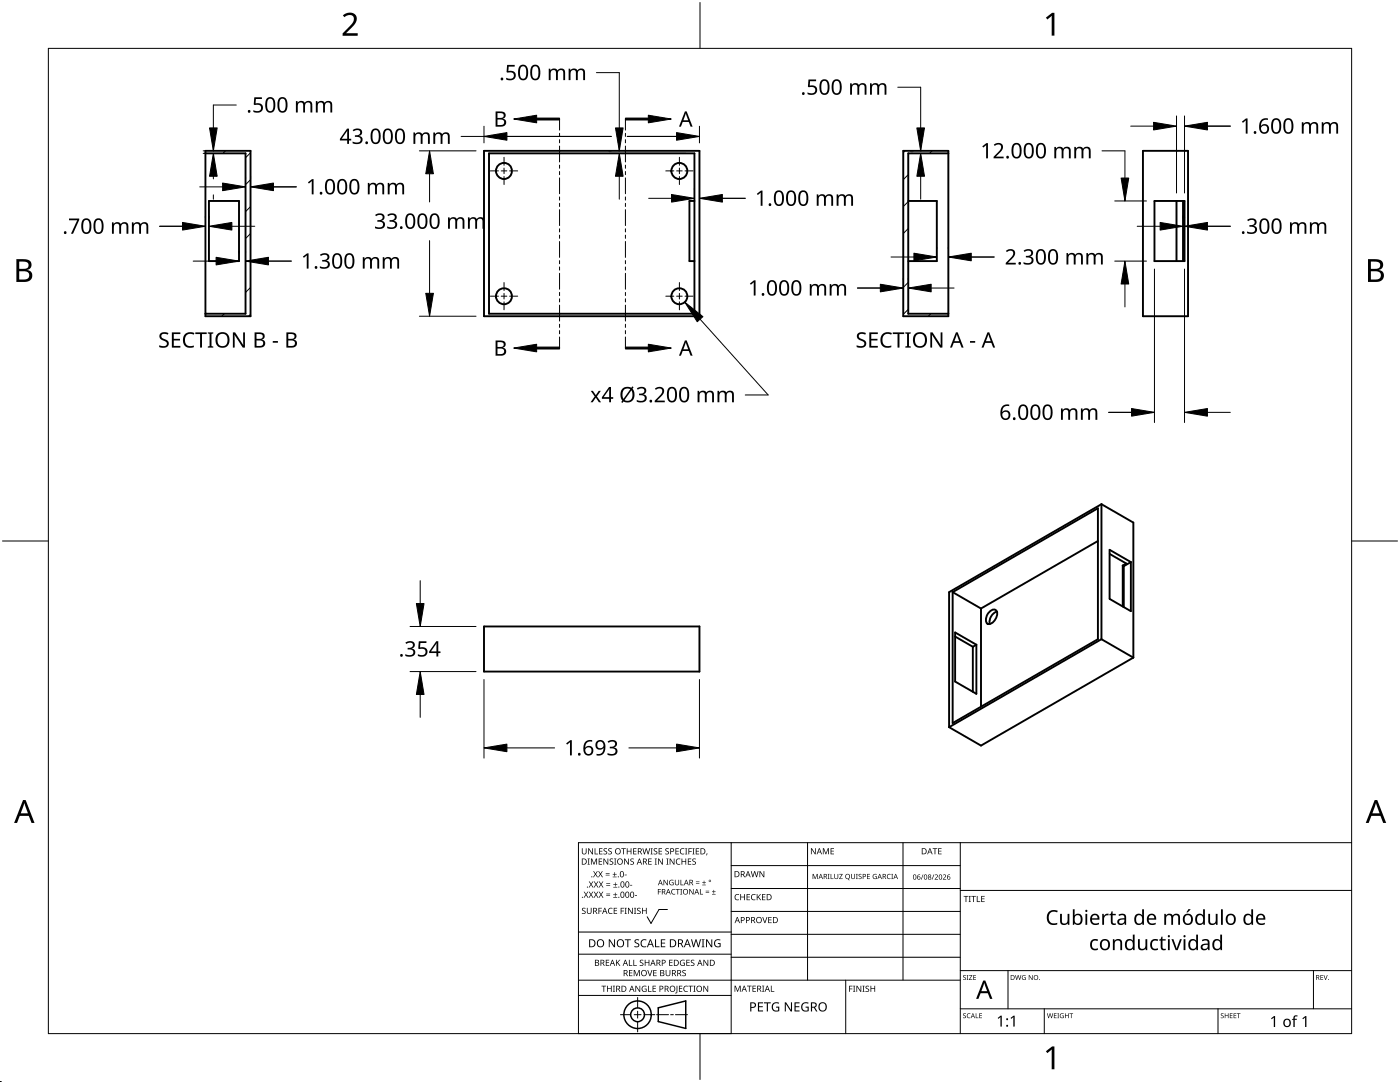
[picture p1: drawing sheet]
<svg xmlns="http://www.w3.org/2000/svg" width="279mm" height="216mm" viewBox="0 0 279 216" stroke-linecap="round" stroke-linejoin="round" font-family="sans-serif">
<g fill="none" stroke="#000" stroke-width=".38">
<path d="M41 30.1h9v33h-9zM41 30.6h8v32h-8M96.6 30.1h43v33h-43zM97.6 30.6h41v32h-41zM180.3 30.1h9v33h-9zM189.3 30.6h-8v32h8M228.1 30.1h9v33h-9zM41.7 40.1h6v12h-6zM138.6 40.1h-1v12h1M181.3 40.1h5.7v12h-5.7M230.4 40.1h6v12h-6zM234.8 40.1v12"/>
<path d="M236.1 40.1v12M190.1 118.2l29-16.8v26.1l-29 16.8zM190.1 118.2l5.7 3.2M219.1 108l-23.3 13.4M219.8 100.6v26.9M219.8 100.6l6.4 3.7v26.9M219.8 100.6l-30.4 17.6v26.9M221.4 110.5l3.4 1.9-.7 .5M221.4 109.7l4.3 2.5v9.8l-4.3-2.5zM224.1 112.8l.2 .2M224.1 112.8v8.2M224.3 113v8.1"/>
<path d="M225.7 112.2l-1.4 .8M96.6 125h43v9h-43zM190.6 127l3.6 2.1M190.6 126.2l4.3 2.4v9.8l-4.3-2.4zM194.2 129.1v8.9M194.9 128.6l-.7 .5M195.8 121.4v19.6M197.4 122.2a.98 .98 0 0 1 1.5-.3 2.16 2.16 0 0 1-1.5 2.6 .75 .75 0 0 1-.6-1l.3-.9zM199 122a2.19 2.19 0 0 0-1.5 2.5M219.8 127.5l6.4 3.7M219.8 127.5l-30.4 17.6M226.2 131.2l-30.4 17.6-6.4-3.7"/>
<circle cx="100.6" cy="34.1" r="1.61"/>
<circle cx="135.6" cy="34.1" r="1.6"/>
<circle cx="100.6" cy="59.1" r="1.6"/>
<circle cx="135.6" cy="59.1" r="1.6"/>
</g>
<g fill="none" stroke="#000" stroke-width=".2">
<path d="M45 30.1l-.5 .5M50 30.5l-1 1M50 35.9l-1 1M180.6 30.1l-.3 .4M181.3 34.9l-1 1M186 30.1l-.5 .5M50 41.2l-1 1M50 46.6l-1 1M50 57.4l-1 1M181.3 40.2l-1 1M181.3 45.6l-1 1M181.3 56.3l-1 1.1"/>
<path d="M44.8 62.6l-.6 .5M50 62.7l-.4 .4M181.3 61.7l-1 1M185.8 62.6l-.5 .5"/>
</g>
<path d="M9.7 9.7h260v196.5h-260z" fill="none" stroke="#000" stroke-width=".2"/>
<path d="M139.7 .5v9.2M.5 108h9.2M269.7 108h9.2M139.7 206.2v9.2" fill="none" stroke="#000" stroke-width=".2"/>
<g fill="#000">
<path d="M68.4 3.1a1.64 1.64 0 0 1 2.8 .4 2.52 2.52 0 0 1-1.2 2.2l-.9 .9h2.3v.5h-3v-.4l1.2-1.2a1.95 1.95 0 0 0 .9-2.2 1.23 1.23 0 0 0-1.8 .1zM208.7 3.5l1.3-.9h.4v4.5h-.5v-4l-.9 .8zM208.7 209.8l1.3-1h.4v4.6h-.5v-4l-.9 .7z"/>
<path d="M3.3 51.7h1.3a1.28 1.28 0 0 1 1.7 1.3 1.04 1.04 0 0 1-.9 .9 1.23 1.23 0 0 1 1 1.5 1.23 1.23 0 0 1-1.5 .9h-1.6zM3.8 54.1v1.7h1a.86 .86 0 0 0 1-.9 .86 .86 0 0 0-1.1-.8zM3.8 52.2v1.4h.9a.78 .78 0 0 0 1-.7 .78 .78 0 0 0-1.1-.7z"/>
<path d="M273 51.7h1.3a1.28 1.28 0 0 1 1.7 1.3 1.04 1.04 0 0 1-.8 .9 1.23 1.23 0 0 1 1 1.5 1.23 1.23 0 0 1-1.6 .9h-1.6zM273.6 54.1v1.7h.9a.86 .86 0 0 0 1.1-.9 .86 .86 0 0 0-1.1-.8zM273.6 52.2v1.4h.8a.78 .78 0 0 0 1-.7 .78 .78 0 0 0-1.1-.7z"/>
<path d="M4.6 159.6h.5l1.8 4.6h-.6l-.6-1.4h-1.8l-.5 1.4h-.6zM4.8 160.2l-.7 2.1h1.5z"/>
<path d="M274.3 159.6h.6l1.7 4.6h-.6l-.5-1.4h-1.8l-.6 1.4h-.5zM274.6 160.2l-.7 2.1h1.4z"/>
</g>
<g fill="none" stroke="#000" stroke-width=".2">
<path d="M145.9 168.1v38.1h-30.5v-38.1h154.3M145.9 172.7h45.7M145.9 177.3h45.7M161.2 168.1v27.5M180.2 168.1v27.5M191.6 168.1v38.1M191.6 177.7h78.1M115.4 198.6h30.5M115.4 195.6h76.2M115.4 190.4h30.5M115.4 186h30.5M127.3 199v2.1"/>
<path d="M133.2 181.5h-1.7l-1.6 2.8-.7-1.4M145.9 181.9h45.7M145.9 186.4h45.7M145.9 191h45.7M168.8 195.6v10.6M191.6 193.7h78.1M201.2 193.7v7.6M262.1 193.7v7.6M123.8 202.5h2.1M126.6 202.5h1.3M127.3 201.8v1.4M127.3 203.8v2.1"/>
<path d="M128.6 202.5h2.1M131 202.5h2.4M133.8 202.5h.6M134.8 202.5h2.4M191.6 201.3h78.1M208.4 201.3v4.9M243.1 201.3v4.9"/>
</g>
<g fill="#000">
<path d="M116.1 169.3h.2v.8a.32 .32 0 0 0 .3 .3 .32 .32 0 0 0 .3-.3v-.8h.2v.8a.47 .47 0 0 1-.5 .4 .47 .47 0 0 1-.5-.5zM116.5 177.9h.2l.3 .5 .3-.5h.1l-.4 .6 .4 .6h-.1l-.3-.5-.4 .5h-.1l.4-.6zM117.3 171.3h.4l-.1 .1v1l.1 .1h-.4l.1-.1v-1zM117.4 169.3h.2l.6 1v-1h.1v1.2h-.1l-.7-1v1h-.1zM117.5 177.9h.2l.3 .5 .3-.5h.1l-.4 .6 .4 .6h-.1l-.4-.5-.3 .5h-.1l.4-.6zM117.5 175.9h.2l.3 .5 .3-.5h.1l-.4 .6 .5 .6h-.2l-.3-.5-.4 .5h-.1l.4-.6zM117.9 171.3h.3l.3 1 .4-1h.3v1.2h-.2v-1l-.4 1h-.1l-.4-1v1h-.2zM118.7 169.3h.1v1h.6v.2h-.7zM118.4 173.8h.1l.3 .5 .3-.5h.2l-.4 .6 .4 .7h-.1l-.4-.6-.3 .6h-.1l.4-.7zM118.5 177.9h.2l.2 .5 .3-.5h.2l-.4 .6 .4 .6h-.1l-.4-.5-.3 .5h-.1l.4-.6zM118.5 175.9h.2l.3 .5 .3-.5h.1l-.4 .6 .4 .6h-.1l-.3-.5-.4 .5h-.1l.4-.6zM119.5 171.3h.7v.1h-.6v.4h.5v.2h-.5v.4h.6v.1h-.7z"/>
<path d="M119.6 169.3h.6v.1h-.5v.4h.5v.1h-.5v.4h.5v.2h-.6zM119.4 173.8h.1l.3 .5 .3-.5h.2l-.4 .6 .4 .7h-.1l-.4-.6-.3 .6h-.2l.5-.7zM119.5 177.9h.1l.3 .5 .3-.5h.2l-.4 .6 .4 .6h-.1l-.4-.5-.3 .5h-.1l.4-.6zM119.5 175.9h.2l.3 .5 .3-.5h.1l-.4 .6 .4 .6h-.1l-.4-.5-.3 .5h-.1l.4-.6zM120.9 174.6h.8v.1h-.8zM120.9 174.2h.8v.1h-.8zM121 178.7h.8v.1h-.8zM121 178.3h.8v.1h-.8zM121 176.6h.8v.1h-.8zM121 176.3h.8v.1h-.8zM120.5 169.4l.4-.1h.3l-.1 .1a.25 .25 0 0 0-.4-.1 .25 .25 0 0 0 0 .4l.4 .3 .1 .2-.3 .3-.5-.1v-.1h.2a.27 .27 0 0 0 .4-.1 .27 .27 0 0 0-.3-.3l-.2-.2zM120.4 171.3h.2l.7 1-.1-1h.2v1.2h-.2l-.6-1v1h-.2z"/>
<path d="M121.4 169.4l.5-.1h.2v.1a.25 .25 0 0 0-.4-.1 .25 .25 0 0 0 0 .4l.4 .3v.2l-.2 .3-.5-.1v-.1h.1a.27 .27 0 0 0 .5-.1 .27 .27 0 0 0-.4-.3l-.2-.2zM122.3 174.9h.8v.2h-.8zM122.4 179h.8v.1h-.8zM122.4 177h.8v.1h-.8zM121.7 171.4l.4-.1 .3 .1-.1 .1a.25 .25 0 0 0-.4-.1 .25 .25 0 0 0 0 .4 .42 .42 0 0 1 .5 .5 .42 .42 0 0 1-.7 .2l-.1-.2 .2 .1a.27 .27 0 0 0 .5-.2 .27 .27 0 0 0-.4-.3l-.2-.2zM122.6 174h.1v.4h.4v.1h-.4v.4h-.1v-.4h-.3v-.1h.3zM122.7 178.1h.1v.4h.4v.1h-.4v.3h-.1v-.3h-.3v-.1h.3zM122.7 176.1h.2v.3h.3v.2h-.3v.3h-.2v-.3h-.3v-.2h.3zM122.6 171.3h.4l-.1 .1v1l.1 .1h-.4l.1-.1v-1zM124 169.3h.9v.1h-.4v1.1h-.1v-1.1h-.4zM124.7 174.5h.4v.2h-.4zM124.6 171.3h.1l.7 1v-1h.1v1.2h-.2l-.6-1v1h-.1z"/>
<path d="M125.7 176.6h.5v.1h-.5zM125.1 169.3h.1v.5h.7v-.5h.1v1.2h-.1v-.6h-.7v.6h-.1zM125.8 171.4l.5-.1 .2 .1v.1a.25 .25 0 0 0-.4-.1 .25 .25 0 0 0 0 .4 .42 .42 0 0 1 .4 .5 .42 .42 0 0 1-.7 .2v-.2l.1 .1a.27 .27 0 0 0 .5-.2 .27 .27 0 0 0-.4-.3l-.2-.2zM126.7 178.6h.4v.2h-.4zM126.4 169.3h.6v.1h-.5v.4h.5v.1h-.5v.4h.5v.2h-.6zM128.2 169.3h.2l.2 1 .3-1h.2l.2 1 .3-1h.1l-.3 1.2h-.1l-.3-1.1-.3 1.1h-.2zM129.4 171.3h.7v.1h-.6v.4h.5v.2h-.5v.4h.6v.1h-.7zM129.8 169.3h.5l-.2 .1v1l.2 .1h-.5l.2-.1v-1zM130.7 171.3h.4l-.1 .1v1l.1 .1h-.4l.1-.1v-1zM130.5 169.4l.4-.1h.3l-.1 .1a.25 .25 0 0 0-.4-.1 .25 .25 0 0 0 0 .4l.4 .3 .1 .2-.2 .3-.6-.1v-.1h.2a.27 .27 0 0 0 .4-.1 .27 .27 0 0 0-.3-.3l-.2-.2zM131.3 177.4h.6v.1h-.5v.4h.5v.1h-.5v.5h-.1zM131.4 169.3h.7v.1h-.5v.4h.5v.1h-.5v.4h.5v.2h-.7z"/>
<path d="M131.3 171.3h.2l.7 1v-1h.1v1.2h-.2l-.6-1v1h-.2zM132.4 175.6h.2l.6 .9v-.9h.1v1h-.2l-.6-.9v.9h-.1zM133 171.3h.4l-.1 .1v1l.1 .1h-.4l.1-.1v-1zM132.8 169.4l.4-.1h.3l-.1 .1a.25 .25 0 0 0-.3-.1 .25 .25 0 0 0 0 .4l.4 .3v.2l-.2 .3-.5-.1v-.1h.1a.27 .27 0 0 0 .5-.1 .27 .27 0 0 0-.4-.3l-.2-.2zM133.7 175.7l.5-.2 .2 .1v.1a.45 .45 0 0 0-.7 .4 .45 .45 0 0 0 .6 .4v-.3h-.2v-.1h.3v.5a.6 .6 0 0 1-.8-.1 .6 .6 0 0 1 .1-.8zM134.1 177.5l.4-.1h.3l-.1 .2a.44 .44 0 0 0-.6 .4 .44 .44 0 0 0 .6 .3 .52 .52 0 0 1-.7 0 .52 .52 0 0 1 .1-.8zM133.6 171.3h.2l.7 1v-1h.1v1.2h-.2l-.6-1v1h-.2zM134.9 177.4h.8v.1h-.4v1h-.1v-1h-.3zM135 171.5l.5-.2 .3 .1-.1 .1a.49 .49 0 0 0-.7 .4 .49 .49 0 0 0 .7 .5 .52 .52 0 0 1-.6 0 .52 .52 0 0 1-.2-.6zM134.8 169.3h.7v.1h-.6v.4h.5v.1h-.5v.4h.6v.2h-.7zM134.7 175.6h.1v.7a.28 .28 0 0 0 .3 .2 .28 .28 0 0 0 .3-.2v-.7h.1v.7a.42 .42 0 0 1-.4 .4 .42 .42 0 0 1-.4-.4zM135.8 175.6h.2v.9h.4v.1h-.6z"/>
<path d="M135.8 177.4h.3l-.1 .1v.9l.1 .1h-.3l.1-.1v-.9zM135.8 169.4l.4-.1h.4l-.1 .1h-.2a.49 .49 0 0 0-.4 .6 .49 .49 0 0 0 .7 .3 .52 .52 0 0 1-.7 .1 .52 .52 0 0 1-.2-.6zM136 171.3h.2v.5h.6v-.5h.1v1.2h-.1v-.5h-.6v.5h-.2zM136.7 169.3h.5l-.2 .1v1l.2 .1h-.5l.2-.1v-1zM137.4 169.3h.7v.1h-.6v.4h.5v.2h-.5v.5h-.1zM137.3 171.3h.7v.1h-.6v.4h.5v.2h-.5v.4h.6v.1h-.7zM137.6 177.4h.1l.6 .9v-.9h.1v1.1h-.1l-.6-.9v.9h-.1zM138.2 169.3h.4l-.1 .1v1l.1 .1h-.4l.1-.1v-1zM138.9 176.2h.7v.1h-.7zM138.9 175.9h.7v.1h-.7zM138.2 171.4l.4-.1 .3 .1-.1 .1a.25 .25 0 0 0-.4-.1 .25 .25 0 0 0 0 .4 .42 .42 0 0 1 .5 .5 .42 .42 0 0 1-.7 .2l-.1-.2 .2 .1a.27 .27 0 0 0 .5-.2 .27 .27 0 0 0-.4-.3l-.2-.2zM138.9 169.3h.6v.1h-.5v.4h.5v.1h-.5v.4h.5v.2h-.6z"/>
<path d="M139.7 177.4h.1v1h.5v.1h-.6zM140.1 176.5h.8v.1h-.8zM140.5 175.7h.1v.3h.3v.2h-.3v.3h-.1v-.3h-.4v-.2h.4zM140.8 178h.7v.2h-.7zM140.8 177.7h.7v.1h-.7zM141 170.3h.2l-.3 .4zM142.1 178.4h.7v.1h-.7zM142.4 177.6h.1v.3h.3v.1h-.3v.3h-.1v-.3h-.3v-.1h.3zM146.8 178.6l.4-.2 .3 .1v.1a.49 .49 0 0 0-.7 .4 .49 .49 0 0 0 .7 .5 .52 .52 0 0 1-.7 0 .52 .52 0 0 1-.2-.6zM147.7 178.4h.2v.5h.6v-.5h.2v1.2h-.2v-.5h-.6v.5h-.2zM149 178.4h.7v.1h-.5v.4h.4v.2h-.4v.4h.5v.1h-.7zM150 178.6l.5-.2 .3 .1-.1 .1a.49 .49 0 0 0-.7 .4 .49 .49 0 0 0 .8 .5 .52 .52 0 0 1-.7 0 .52 .52 0 0 1-.2-.6z"/>
<path d="M149.8 173.8h.2l.3 1.1 .2-1.1h.2l.3 1.1 .2-1.1h.2l-.3 1.2h-.2l-.3-1-.3 1h-.1zM151 178.4h.2v.6l.5-.6h.2l-.5 .5 .5 .7h-.2l-.4-.6-.1 .6h-.2zM151.6 173.8h.1l.7 1v-1h.1v1.2h-.1l-.7-1v1h-.1zM152.1 178.4h.7v.1h-.6v.4h.5v.2h-.5v.4h.6v.1h-.7zM162.2 174.4h.2l.3 .8 .3-.8h.2v1h-.1v-.9l-.5 .9-.3-.9v.9h-.1zM161.8 169.3h.2l.7 1v-1h.1v1.2h-.2l-.6-1v1h-.2zM164.2 169.3h.2l.4 .9 .4-.9h.2v1.2h-.1v-1.1l-.4 1.1h-.1l-.4-1.1v1.1h-.2zM165.2 174.4h.4l-.2 .1v.8l.2 .1h-.4l.1-.1v-.8zM165.8 174.4h.1v.9h.4v.1h-.5zM165.8 169.3h.6v.1h-.5v.4h.5v.1h-.5v.4h.5v.2h-.6zM166.5 174.4h.1v.6a.26 .26 0 0 0 .3 .3 .26 .26 0 0 0 .3-.3v-.6h.1v.6a.39 .39 0 0 1-.4 .4 .39 .39 0 0 1-.4-.4zM167.5 174.4h.7l-.6 .9h.6v.1h-.7l.5-.9h-.5z"/>
<path d="M169.9 174.4h.1v.6a.26 .26 0 0 0 .2 .3 .26 .26 0 0 0 .3-.3v-.6h.1v.6a.39 .39 0 0 1-.4 .4 .39 .39 0 0 1-.3-.4zM170.8 174.4h.4l-.1 .1v.8l.1 .1h-.4l.1-.1v-.8zM171.4 174.5l.3-.1h.2v.1a.24 .24 0 0 0-.3-.1 .24 .24 0 0 0-.1 .4 .24 .24 0 0 0 .3 .1 .32 .32 0 0 1 0 .5 .32 .32 0 0 1-.5-.2l.1 .1a.26 .26 0 0 0 .3 0 .26 .26 0 0 0 .1-.3 .26 .26 0 0 0-.3-.1zM173 174.4h.6v.1h-.4v.3h.4v.1h-.4v.4h.4v.1h-.6zM174.3 174.5l.4-.1h.3l-.1 .1a.42 .42 0 0 0-.6 .4 .42 .42 0 0 0 .6 .4v-.3h-.3v-.1h.4v.5a.56 .56 0 0 1-.7-.1 .56 .56 0 0 1 0-.8zM177.1 174.5l.3-.1h.4l-.3 .1a.42 .42 0 0 0-.4 .5 .42 .42 0 0 0 .6 .3 .48 .48 0 0 1-.7-.1 .48 .48 0 0 1 .1-.7zM177.9 174.4h.3l-.1 .1v.8l.1 .1h-.3l.1-.1v-.8zM184.2 174.5h.1l-.4 1h-.1zM186.3 174.5h.2l-.4 1h-.2zM186.1 169.3h.9v.1h-.3v1.1h-.2v-1.1h-.4zM186.5 174.6a.37 .37 0 0 1 .6 0 .37 .37 0 0 1-.2 .6l-.2 .2h.5v.1h-.7l.3-.4a.27 .27 0 0 0 .3-.3 .27 .27 0 0 0-.4-.2zM187.2 169.3h.7v.1h-.5v.4h.5v.1h-.5v.4h.5v.2h-.7z"/>
<path d="M188.2 174.6a.37 .37 0 0 1 .6 0 .37 .37 0 0 1-.3 .6l-.2 .2h.5v.1h-.6l.2-.4a.27 .27 0 0 0 .3-.3 .27 .27 0 0 0-.4-.2zM192.3 178.8h.9v.1h-.3v1.1h-.2v-1.1h-.4zM193.3 178.8h.5l-.2 .1v1l.2 .1h-.5l.2-.1v-1zM193.8 178.8h1v.1h-.4v1.1h-.2v-1.1h-.4zM194.9 178.8h.2v1.1h.5v.1h-.7zM195.8 178.8h.7v.1h-.5v.4h.5v.1h-.5v.5h.5v.1h-.7zM116.2 181.3l.4-.2 .3 .1-.1 .1a.25 .25 0 0 0-.4-.1 .25 .25 0 0 0 0 .4l.4 .2 .1 .3-.3 .3-.5-.1v-.1h.2a.27 .27 0 0 0 .4-.1 .27 .27 0 0 0-.3-.3l-.2-.2zM117.1 181.1h.2v.8a.32 .32 0 0 0 .3 .3 .32 .32 0 0 0 .3-.3v-.8h.2v.8a.47 .47 0 0 1-.5 .5 .47 .47 0 0 1-.5-.5zM119.4 181.1h.7v.2h-.5v.4h.5v.1h-.5v.6h-.2zM120 196.7h1v.1h-.4v1.1h-.2v-1.1h-.4zM120.9 191.5h.7v.1h-.5v.4h.4v.2h-.4v.4h.5v.1h-.7zM121.5 181.3l.4-.2 .4 .1-.1 .1a.49 .49 0 0 0-.7 .5 .49 .49 0 0 0 .7 .4 .52 .52 0 0 1-.6 .1 .52 .52 0 0 1-.3-.6z"/>
<path d="M121.1 196.7h.2v.5h.6v-.5h.2v1.2h-.2v-.6h-.6v.6h-.2zM121.5 187.4h.2l.9 1.3v-1.3h.1v1.6h-.2l-.8-1.3v1.3h-.2zM122.3 196.7h.4l-.1 .1v1l.1 .1h-.4l.2-.1v-1zM122.5 181.1h.7v.2h-.6v.4h.5v.1h-.5v.4h.6v.2h-.7zM122.9 191.5h.2v.6l.5-.6h.2l-.5 .5 .5 .7h-.2l-.4-.6-.1 .6h-.2zM123.9 181.1h.6v.2h-.5v.4h.5v.1h-.5v.6h-.1zM124.7 181.1h.4l-.2 .2v.9l.2 .2h-.4l.1-.2v-.9zM124.7 187.4h1.2v.2h-.5v1.4h-.2v-1.4h-.5zM125.5 191.5h.2v1.1h.5v.1h-.7zM125.5 193.6h.7v.1h-.5v.4h.5v.1h-.5v.4h.5v.2h-.7zM125.3 181.1h.2l.7 1.1-.1-1.1h.2v1.3h-.2l-.6-1v1h-.2zM126.4 191.5h.2v1.1h.5v.1h-.7z"/>
<path d="M126.5 181.1h.5l-.2 .2v.9l.2 .2h-.5l.2-.2v-.9zM126.5 193.6h.2l.4 1 .4-1h.2v1.2h-.2v-1.1l-.4 1.1h-.1l-.4-1.1v1.1h-.1zM126.7 187.6l.3-.2 .6 .1-.2 .1a.33 .33 0 0 0-.6 .2 .33 .33 0 0 0 .4 .4 .47 .47 0 0 1 .4 .6 .47 .47 0 0 1-.7 .2h-.3v-.2h.2a.35 .35 0 0 0 .6-.2 .35 .35 0 0 0-.5-.4l-.3-.2zM126.8 196.7h.2l.6 1v-1h.2v1.2h-.2l-.7-1 .1 1h-.2zM127.2 181.3l.4-.2 .3 .1-.1 .1a.25 .25 0 0 0-.4-.1 .25 .25 0 0 0 0 .4l.4 .2 .1 .3-.3 .3-.5-.1v-.1h.2a.27 .27 0 0 0 .4-.1 .27 .27 0 0 0-.3-.3l-.2-.2zM127.7 191.6l.5-.1 .2 .1v.1a.25 .25 0 0 0-.4-.1 .25 .25 0 0 0 0 .4l.4 .2v.3l-.2 .2h-.5v-.2l.1 .1a.27 .27 0 0 0 .5-.2 .27 .27 0 0 0-.4-.3l-.2-.2zM128 187.6l.6-.2 .4 .1v.2a.64 .64 0 0 0-1 .5 .64 .64 0 0 0 1 .6v.2a.83 .83 0 0 1-1.1-.3 .83 .83 0 0 1 .1-1.1zM128.2 196.8l.6-.1 .2 .1v.1a.5 .5 0 0 0-.8 .4 .5 .5 0 0 0 .7 .5v-.4h-.3v-.1h.4v.6a.66 .66 0 0 1-.8-.2 .66 .66 0 0 1 0-.9zM128.1 181.1h.2v.6h.6v-.6h.2v1.3h-.2v-.6h-.6v.6h-.2zM129.2 193.6h.1l.4 1 .3-1h.2l-.4 1.2h-.2zM129.3 196.7h.2v1.1h.5v.1h-.7zM128.7 191.5h.1v.5h.6v-.5h.2v1.2h-.2v-.5h-.6v.5h-.1z"/>
<path d="M130.7 187.4h.2v1.4h.7v.2h-.9zM130.2 196.7h.7v.1h-.5v.4h.5v.1h-.5v.5h.5v.1h-.7zM130.4 193.6h.6v.1h-.5v.4h.5v.1h-.5v.4h.5v.2h-.6zM131.9 187.4h.9v.2h-.7v.5h.6v.2h-.6v.5h.7v.2h-.9zM132.8 193.6h.2v.7a.32 .32 0 0 0 .3 .4 .32 .32 0 0 0 .3-.4v-.7h.2v.7a.47 .47 0 0 1-.5 .5 .47 .47 0 0 1-.5-.5zM133.5 191.5h.7v.1h-.5v.4h.5v.2h-.5v.4h.5v.1h-.7zM135 196.7h.2v1.3l-.1 .2h-.3l-.1-.1 .3-.2zM135.5 196.7h.7v.1h-.5v.4h.4v.1h-.4v.5h.5v.1h-.7zM135.8 191.7l.5-.2 .4 .1-.1 .1a.5 .5 0 0 0-.8 .4 .5 .5 0 0 0 .7 .5v-.4h-.2v-.1h.4v.6a.66 .66 0 0 1-.9-.1 .66 .66 0 0 1 0-.9zM136.2 193.7l.4-.2 .3 .1-.1 .1a.25 .25 0 0 0-.4-.1 .25 .25 0 0 0 0 .4 .42 .42 0 0 1 .5 .6 .42 .42 0 0 1-.7 .2l-.1-.2h.2a.27 .27 0 0 0 .5-.1 .27 .27 0 0 0-.4-.3l-.2-.2zM136.5 196.8l.5-.1 .3 .1-.1 .1a.49 .49 0 0 0-.7 .4 .49 .49 0 0 0 .8 .4 .52 .52 0 0 1-.7 .1 .52 .52 0 0 1-.2-.6zM137 191.5h.7v.1h-.6v.4h.5v.2h-.5v.4h.6v.1h-.7z"/>
<path d="M137.4 196.7h.9v.1h-.4v1.1h-.1v-1.1h-.4zM137.9 191.6l.4-.1 .3 .1-.1 .1a.25 .25 0 0 0-.4-.1 .25 .25 0 0 0 0 .4l.4 .2 .1 .3-.2 .2h-.6v-.2l.2 .1a.27 .27 0 0 0 .5-.2 .27 .27 0 0 0-.4-.3l-.2-.2zM138.4 196.7h.4l-.1 .1v1l.1 .1h-.4l.1-.1v-1zM137.9 187.4h.2l.3 1.4 .4-1.4h.2l.4 1.4 .3-1.4h.2l-.4 1.6h-.2l-.4-1.3-.4 1.3h-.2zM140 187.4h.6l-.2 .2v1.3l.2 .1h-.6l.2-.1v-1.3zM140.4 196.7h.1l.7 1v-1h.1v1.2h-.1l-.7-1v1h-.1zM140.4 191.5h.2l.6 1v-1h.1v1.2h-.1l-.7-1v1h-.1zM140.9 187.4h.2l.9 1.3v-1.3h.2v1.6h-.3l-.8-1.3v1.3h-.2zM142.7 187.6l.7-.2 .4 .1-.1 .2a.65 .65 0 0 0-1 .5 .65 .65 0 0 0 .9 .6v-.4h-.3v-.2h.5v.7a.86 .86 0 0 1-1.1-.1 .86 .86 0 0 1 0-1.2zM146.6 196.7h.2l.4 1 .4-1h.2v1.2h-.1v-1.1l-.4 1.1h-.2l-.4-1.1v1.1h-.1zM149.1 196.7h.9v.1h-.4v1.1h-.1v-1.1h-.4zM150.2 196.7h.7v.1h-.6v.4h.5v.1h-.5v.5h.6v.1h-.7z"/>
<path d="M152.1 183h.2l.3 1 .4-1h.2l-.5 1.2h-.1zM152.1 196.7h.4l-.1 .1v1l.1 .1h-.4l.1-.1v-1zM153.8 196.7h.2v1.1h.5v.1h-.7zM153.3 183h.7v.1h-.5v.4h.5v.1h-.5v.5h.5v.1h-.7zM169.5 196.7h.6v.1h-.5v.5h.5v.1h-.5v.5h-.1zM170.2 196.7h.5l-.2 .1v1l.2 .1h-.5l.2-.1v-1zM170.9 196.7h.2l.6 1v-1h.2v1.2h-.2l-.6-1v1h-.2zM172.1 196.7h.5l-.2 .1v1l.2 .1h-.5l.2-.1v-1zM172.8 196.8l.4-.1h.2v.2a.25 .25 0 0 0-.4-.1 .25 .25 0 0 0 0 .4l.4 .2 .1 .3-.3 .2h-.5v-.2l.2 .1a.27 .27 0 0 0 .4-.2 .27 .27 0 0 0-.3-.3l-.3-.2zM173.7 196.7h.2v.5h.6v-.5h.2v1.2h-.2v-.6h-.6v.6h-.2zM192.2 194.7l.4-.1h.2l-.1 .1a.24 .24 0 0 0-.3 0 .24 .24 0 0 0-.1 .3 .24 .24 0 0 0 .4 .1l.1 .1-.1 .3h-.4l-.1-.1a.24 .24 0 0 0 .3 .1 .24 .24 0 0 0 .1-.3l-.4-.3zM192.9 194.6h.4l-.1 .1v.7l.1 .1h-.4l.1-.1v-.7z"/>
<path d="M193.4 194.6h.6l-.5 .8h.6v.1h-.7l.5-.8h-.5zM194.2 194.6h.6v.1h-.4v.3h.4v.1h-.4v.3h.4v.1h-.6zM202.6 194.6h.1l.2 .8 .2-.8h.2l.2 .8 .2-.8h.1l-.2 .9h-.2l-.2-.8-.2 .8h-.2zM204.1 194.7l.3-.1h.3l-.1 .1a.4 .4 0 0 0-.6 .4 .4 .4 0 0 0 .6 .3v-.3l-.2-.1h.3v.5a.53 .53 0 0 1-.7-.1 .53 .53 0 0 1 .1-.7zM205.3 194.6h.2l.5 .8v-.8h.1v.9h-.2l-.5-.8v.8h-.1zM209.3 182a1.63 1.63 0 0 1 1.8-.2l-.1 .3a1.14 1.14 0 0 0-1.4 .1 1.14 1.14 0 0 0-.2 1.4 1.11 1.11 0 0 0 1.6 .5v.4a1.5 1.5 0 0 1-1.8-.4 1.5 1.5 0 0 1-.1-1.8zM211.6 182.4h.3v1.4a.59 .59 0 0 0 .7 .5 .59 .59 0 0 0 .5-.8v-1.1h.3v2.1h-.3v-.2a.84 .84 0 0 1-.9 .2 .84 .84 0 0 1-.6-.7zM217.8 187.7l.4-.3h.5l.4 .1-.1 .3a.8 .8 0 0 0-1.1 .7 .8 .8 0 0 0 1.1 .8l.1-.1v.3l-.6 .1a1.17 1.17 0 0 1-.9-.7 1.17 1.17 0 0 1 .2-1.2zM220 182.4h.3v.4l.4-.4 .6-.1-.1 .4h-.5l-.3 .3-.1 1.5h-.3zM221.8 181.8h.2v.6h.7v.2h-.7v1.3l.2 .4 .5-.1v.3a.67 .67 0 0 1-1-.6v-1.3h-.3v-.1l.3-.2zM222.1 187.4h.3v.3a.83 .83 0 0 1 1-.3 .83 .83 0 0 1 .5 .8v1.4h-.3v-1.4a.59 .59 0 0 0-.7-.5 .59 .59 0 0 0-.4 .8v1.1h-.4zM227.1 187.4h.4v1.4a.59 .59 0 0 0 .7 .5 .59 .59 0 0 0 .4-.8v-1.1h.4v2.2h-.3l-.1-.3a.84 .84 0 0 1-.9 .3 .84 .84 0 0 1-.6-.8z"/>
<path d="M229.8 187.7l.4-.3h.5l.4 .1-.1 .3a.8 .8 0 0 0-1.1 .7 .8 .8 0 0 0 1.1 .8l.1-.1v.3a1.12 1.12 0 0 1-1.4-.2 1.12 1.12 0 0 1 0-1.5zM231.8 186.9h.2v.5h.6v.3h-.6v1.2l.2 .4h.5v.3a.67 .67 0 0 1-1.1-.6v-1.3h-.3v-.2l.3-.1zM233.8 187.4h.4l.6 1.9 .7-1.9h.4l-.9 2.2h-.4zM232.4 182.4h.2l.1 .2a.83 .83 0 0 1 1.4 .1 .78 .78 0 0 1 .8-.4 .78 .78 0 0 1 .6 .8v1.4h-.4v-1.4a.54 .54 0 0 0-.6-.5 .54 .54 0 0 0-.4 .7v1.2h-.3v-1.4a.55 .55 0 0 0-.7-.5 .55 .55 0 0 0-.4 .8v1.1h-.3zM237.2 181.4l.4 .1-.6 .6h-.2zM241.1 182.4h.4v1.4a.59 .59 0 0 0 .7 .5 .59 .59 0 0 0 .4-.8v-1.1h.4v2.1h-.3l-.1-.2a.84 .84 0 0 1-.9 .2 .84 .84 0 0 1-.6-.7zM263.5 194.6h.6v.1h-.5v.3h.4v.1h-.4v.3h.5v.1h-.6zM264.1 194.6h.2l.2 .8 .3-.8h.2l-.4 .9h-.1zM151.3 200h1v.2h-.8v.6h.7v.2h-.7v.6h.8v.2h-1zM152.5 200h1.3v.2h-.5v1.6h-.3v-1.6h-.5zM154.3 200.2l.8-.2 .4 .1-.1 .2a.75 .75 0 0 0-1.1 .6 .75 .75 0 0 0 1 .7v-.5h-.4v-.2h.6v.9a1 1 0 0 1-1.3-.2 1 1 0 0 1 .1-1.4zM156.6 200h.3l1 1.5-.1-1.5h.3v1.8h-.3l-1-1.5v1.5h-.2z"/>
<path d="M158.6 200h1v.2h-.8v.6h.7v.2h-.7v.6h.8v.2h-1zM160.1 200.2l.9-.2 .4 .1-.1 .2a.75 .75 0 0 0-1.2 .6 .75 .75 0 0 0 1.1 .7v-.5h-.4v-.2h.6v.9a1 1 0 0 1-1.3-.2 1 1 0 0 1 0-1.4zM192.2 202.3l.4-.1h.2l-.1 .1a.24 .24 0 0 0-.3 0 .24 .24 0 0 0-.1 .3 .24 .24 0 0 0 .4 .1l.1 .2-.1 .2-.4 .1-.1-.2a.24 .24 0 0 0 .3 .1 .24 .24 0 0 0 .1-.3l-.4-.2zM193.1 202.3l.6-.1-.3 .1a.4 .4 0 0 0-.3 .5 .4 .4 0 0 0 .5 .2 .46 .46 0 0 1-.6 0 .46 .46 0 0 1 .1-.7zM194.7 202.2h.1v.8h.5v.2h-.6zM195.4 202.2h.6v.1h-.4v.3h.4v.1h-.4v.4h.4v.1h-.6zM199.1 203.1l.6-.4h.2v2.1h-.2v-1.9l-.5 .4zM201.7 203.1l.6-.4h.2v2.1h-.3v-1.9l-.4 .4zM209 202.2h.1l.2 .8 .2-.8h.1l.3 .8 .2-.8h.1l-.3 1h-.1l-.2-.9-.3 .9h-.1zM210.3 202.2h.6v.1h-.4v.3h.3v.1h-.3v.4h.4v.1h-.6zM211 202.2h.4l-.2 .1v.8l.2 .1h-.4l.1-.1v-.8zM211.6 202.3l.7-.1-.1 .1a.4 .4 0 0 0-.6 .4 .4 .4 0 0 0 .6 .3v-.2l-.2-.2h.3v.5a.53 .53 0 0 1-.7-.1 .53 .53 0 0 1 0-.7z"/>
<path d="M212.5 202.2h.2v.4h.5v-.4h.1v1h-.1v-.5h-.5v.5h-.2zM213.4 202.2h.8v.1h-.3v.9h-.2v-.9h-.3zM243.7 202.3l.3-.1h.2v.1a.24 .24 0 0 0-.3 0 .24 .24 0 0 0-.1 .3 .24 .24 0 0 0 .3 .1l.1 .2-.1 .2-.4 .1-.1-.2a.24 .24 0 0 0 .4 .1 .24 .24 0 0 0 0-.3l-.3-.2zM244.4 202.2h.2v.4h.5v-.4h.1v1h-.1v-.5h-.5v.5h-.2zM245.4 202.2h.6v.1h-.4v.3h.4v.1h-.4v.4h.4v.1h-.6zM246.2 202.2h.5v.1h-.4v.3h.4v.1h-.4v.4h.4v.1h-.5zM246.8 202.2h.8v.1h-.3v.9h-.2v-.9h-.3zM253.7 203.2l.6-.5h.2v2.2h-.3v-1.9l-.4 .4zM258.2 202.7l.3-.1h.5l-.1 .3-.4-.1-.1 .2v.3h.4v.2h-.4v1.4h-.3v-1.4h-.3l.3-.2zM259.9 203.2l.6-.5h.2v2.2h-.2v-1.9l-.5 .4z"/>
<path d="M116.1 171.3h.4a.61 .61 0 0 1 .6 .6 .61 .61 0 0 1-.6 .6h-.4zM116.3 171.4v1h.1a.48 .48 0 0 0 .5-.5 .48 .48 0 0 0-.4-.5z"/>
<path d="M122.7 169.9a.61 .61 0 0 1 1.2 0 .61 .61 0 0 1-1.2 0zM123 169.5a.47 .47 0 0 0-.1 .7 .47 .47 0 0 0 .8 0v-.1a.45 .45 0 0 0-.1-.6 .45 .45 0 0 0-.6 0z"/>
<path d="M123.1 171.9a.61 .61 0 0 1 1.2 0 .61 .61 0 0 1-1.2 0zM123.5 171.5l-.2 .4a.45 .45 0 0 0 .7 .4 .45 .45 0 0 0 0-.8l-.2-.1z"/>
<path d="M123.9 173.9a.51 .51 0 0 1 .6 .1 .51 .51 0 0 1 0 .7 .44 .44 0 0 1-.6 .3 .44 .44 0 0 1-.2-.6zM123.9 174v.1a.48 .48 0 0 0 .3 .8 .53 .53 0 0 0 .2-.5 .53 .53 0 0 0-.4-.4z"/>
<path d="M124 178a.44 .44 0 0 1 .5 0 .44 .44 0 0 1 .1 .5 .46 .46 0 0 1-.4 .7 .46 .46 0 0 1-.4-.7zM124.1 178.1l-.1 .2a.45 .45 0 0 0 .3 .7 .53 .53 0 0 0 .2-.5 .53 .53 0 0 0-.4-.4z"/>
<path d="M124 176a.44 .44 0 0 1 .5 0 .44 .44 0 0 1 .1 .5 .46 .46 0 0 1-.4 .6 .46 .46 0 0 1-.4-.7zM124.1 176.1l-.1 .4a.31 .31 0 0 0 .2 .5 .31 .31 0 0 0 .3-.5l-.1-.4z"/>
<path d="M124.9 178a.5 .5 0 0 1 .7 .1 .5 .5 0 0 1 0 .6 .44 .44 0 0 1-.6 .4 .44 .44 0 0 1-.2-.6zM125 178.1a.48 .48 0 0 0-.1 .6 .48 .48 0 0 0 .4 .3l.1-.8-.2-.2z"/>
<path d="M124.9 176a.44 .44 0 0 1 .6 0 .44 .44 0 0 1 .1 .5 .46 .46 0 0 1-.5 .6 .46 .46 0 0 1-.3-.7zM125 176.1l-.1 .4a.31 .31 0 0 0 .3 .5 .31 .31 0 0 0 .2-.5v-.4z"/>
<path d="M125.9 178a.5 .5 0 0 1 .6 .1 .5 .5 0 0 1 0 .6 .44 .44 0 0 1-.5 .4 .44 .44 0 0 1-.2-.6zM126 178.1l-.1 .1a.48 .48 0 0 0 .4 .8 .53 .53 0 0 0 .2-.5 .53 .53 0 0 0-.5-.4z"/>
<path d="M127.3 169.3h.3a.35 .35 0 0 1 .5 .2 .35 .35 0 0 1-.3 .4l.4 .6h-.2l-.3-.5h-.3v.5h-.1zM127.4 169.4v.4h.2a.23 .23 0 0 0 .3-.2 .23 .23 0 0 0-.3-.2z"/>
<path d="M127.5 171.3h.2l.4 1.2h-.1l-.2-.4h-.4l-.2 .4h-.1zM127.6 171.5l-.2 .5h.4z"/>
<path d="M128.3 171.3h.3a.35 .35 0 0 1 .5 .2 .35 .35 0 0 1-.3 .5l.4 .5h-.2l-.3-.5h-.2v.5h-.2zM128.5 171.4v.5h.1a.23 .23 0 0 0 .3-.2 .23 .23 0 0 0-.3-.3z"/>
<path d="M131.7 175.5h.1l.5 1.1h-.2l-.1-.3h-.4l-.2 .3h-.1zM131.8 175.7l-.2 .5h.4z"/>
<path d="M132.1 177.4h.3a.31 .31 0 0 1 .4 .2 .31 .31 0 0 1-.2 .4l.3 .5h-.2l-.3-.5h-.2v.5h-.1zM132.2 177.5v.4h.2a.21 .21 0 0 0 .2-.2 .21 .21 0 0 0-.2-.2z"/>
<path d="M133.3 177.4h.1l.5 1.1h-.2l-.1-.4h-.4l-.2 .4h-.1zM133.4 177.5l-.2 .5h.4z"/>
<path d="M133.8 169.3h.6l.1 .2-.1 .4-.5 .1v.5h-.1zM133.9 169.4v.5a.29 .29 0 0 0 .5-.3 .29 .29 0 0 0-.5-.2z"/>
<path d="M136.9 175.5h.1l.4 1.1h-.1l-.1-.3h-.5l-.1 .3h-.1zM137 175.7l-.2 .5h.3z"/>
<path d="M136.2 177.9a.55 .55 0 0 1 1.1 0 .55 .55 0 0 1-1.1 0zM136.4 177.9a.45 .45 0 0 0 .9 0 .45 .45 0 0 0-.9 0z"/>
<path d="M137.6 175.6h.3a.31 .31 0 0 1 .4 .2 .31 .31 0 0 1-.2 .4l.3 .4h-.2l-.2-.4h-.3v.4h-.1zM137.7 175.7v.4h.2a.21 .21 0 0 0 .3-.2 .21 .21 0 0 0-.3-.2z"/>
<path d="M139 177.4h.1l.4 1.1h-.1l-.1-.4h-.5l-.1 .4h-.1zM139.1 177.5l-.2 .5h.3z"/>
<path d="M139.8 169.3h.4a.54 .54 0 0 1 .6 .6 .56 .56 0 0 1-.7 .6h-.3zM140 169.4v.9h.1a.48 .48 0 0 0 .5-.4 .48 .48 0 0 0-.4-.5z"/>
<path d="M141.4 175.8a.25 .25 0 0 1 .5 0 .25 .25 0 0 1-.5 0zM141.5 175.8a.15 .15 0 0 0 .3 0 .15 .15 0 0 0-.3 0z"/>
<path d="M146.6 173.8h.4a.61 .61 0 0 1 .6 .6 .61 .61 0 0 1-.7 .6h-.3zM146.8 174v.9h.1a.43 .43 0 0 0 .5-.5 .41 .41 0 0 0-.4-.4z"/>
<path d="M147.8 173.8h.4a.35 .35 0 0 1 .4 .3 .35 .35 0 0 1-.2 .4l.3 .5h-.2l-.3-.5h-.2v.5h-.2zM148 174v.4h.2a.23 .23 0 0 0 .3-.2 .23 .23 0 0 0-.3-.2z"/>
<path d="M149.2 173.8h.1l.5 1.2h-.1l-.2-.3h-.5l-.1 .3h-.2zM149.3 174l-.2 .5h.4z"/>
<path d="M153 178.4h.4a.55 .55 0 0 1 .6 .6 .56 .56 0 0 1-.6 .6h-.4zM153.2 178.5v1h.1a.48 .48 0 0 0 .5-.5 .48 .48 0 0 0-.4-.5z"/>
<path d="M163.4 169.2h.2l.5 1.3h-.2l-.2-.4h-.4l-.2 .4h-.1zM163.5 169.4l-.2 .6h.4z"/>
<path d="M163.7 174.4h.2l.4 1h-.2l-.1-.3h-.4l-.1 .3h-.2zM163.8 174.5l-.2 .5h.4z"/>
<path d="M164.4 174.4h.3a.29 .29 0 0 1 .3 .2 .29 .29 0 0 1-.2 .3l.3 .5h-.1l-.3-.4h-.2v.4h-.1zM164.5 174.5v.4h.2a.2 .2 0 0 0 .2-.2 .2 .2 0 0 0-.2-.2z"/>
<path d="M168.8 174.5l.1-.1a.48 .48 0 0 1 .5 0 .48 .48 0 0 1 .2 .5l-.3 .5 .3 .2-.4-.2a.54 .54 0 0 1-.5-.3 .54 .54 0 0 1 .1-.6zM168.8 174.9a.4 .4 0 0 0 .8 0 .4 .4 0 0 0-.8 0z"/>
<path d="M172.2 174.4h.2a.34 .34 0 0 1 .4 .4 .34 .34 0 0 1-.5 .2v.4h-.1zM172.3 174.5v.4a.25 .25 0 0 0 .4-.2 .25 .25 0 0 0-.4-.2z"/>
<path d="M175.5 174.4h.1l.4 1h-.1l-.1-.3h-.4l-.2 .3h-.1zM175.6 174.5l-.2 .5h.3z"/>
<path d="M176.2 174.4h.2a.29 .29 0 0 1 .4 .2 .29 .29 0 0 1-.2 .3l.3 .5h-.2l-.2-.4h-.2v.4h-.1zM176.3 174.5v.4h.1a.2 .2 0 0 0 .3-.2 .2 .2 0 0 0-.3-.2z"/>
<path d="M178.7 174.4h.1l.4 1h-.1l-.1-.3h-.5l-.1 .3h-.1zM178.7 174.5l-.1 .5h.3z"/>
<path d="M182.3 174.6h.4l.2 .5a.38 .38 0 0 1-.5 .4 .38 .38 0 0 1-.2-.6zM182.4 174.6l-.1 .2a.38 .38 0 0 0 .3 .6 .41 .41 0 0 0 .2-.5 .41 .41 0 0 0-.4-.3z"/>
<path d="M183.2 174.6l.4-.1-.3 .2-.1 .3a.33 .33 0 0 1 .5 .1 .33 .33 0 0 1-.3 .5 .33 .33 0 0 1-.4-.4zM183.2 175.2a.22 .22 0 0 0 .4 0 .22 .22 0 0 0-.4 0z"/>
<path d="M184 169.3h.3a.61 .61 0 0 1 .6 .6 .61 .61 0 0 1-.6 .6h-.3zM184.1 169.4v.9h.2a.43 .43 0 0 0 .5-.4 .41 .41 0 0 0-.5-.5z"/>
<path d="M184.5 174.6l.1-.1a.51 .51 0 0 1 .4 .5 .51 .51 0 0 1-.4 .5l-.2-.4zM184.6 174.6l-.1 .2a.38 .38 0 0 0 .3 .6 .41 .41 0 0 0 .2-.5 .41 .41 0 0 0-.4-.3z"/>
<path d="M185.3 174.6l.2-.1a.25 .25 0 0 1 .3 .2 .25 .25 0 0 1-.2 .3 .29 .29 0 0 1 .2 .4 .29 .29 0 0 1-.5 0 .29 .29 0 0 1 .1-.4l-.2-.2zM185.3 175.3a.2 .2 0 0 0 .4 0 .2 .2 0 0 0-.4 0zM185.4 174.8a.17 .17 0 0 0 .3 0 .17 .17 0 0 0-.3 0z"/>
<path d="M185.5 169.2h.1l.5 1.3h-.1l-.2-.4h-.5l-.1 .4h-.2zM185.6 169.4l-.2 .6h.4z"/>
<path d="M187.5 174.6l.1-.1a.51 .51 0 0 1 .4 .5 .51 .51 0 0 1-.5 .5l-.1-.4zM187.6 174.6l-.1 .2a.38 .38 0 0 0 .3 .6 .41 .41 0 0 0 .1-.5 .41 .41 0 0 0-.3-.3z"/>
<path d="M189.1 174.6l.5-.1-.4 .2-.1 .3a.33 .33 0 0 1 .5 .1 .33 .33 0 0 1-.2 .5 .33 .33 0 0 1-.4-.4zM189.1 175.2a.25 .25 0 0 0 .5 0 .25 .25 0 0 0-.5 0z"/>
<path d="M118.4 181.1h.3a.35 .35 0 0 1 .4 .3 .35 .35 0 0 1-.2 .4l.3 .6h-.1l-.3-.5h-.3v.5h-.1zM118.5 181.3v.4h.2a.23 .23 0 0 0 .3-.2 .23 .23 0 0 0-.3-.2z"/>
<path d="M118.7 191.5h.4a.31 .31 0 0 1 .4 .2 .31 .31 0 0 1-.2 .4 .33 .33 0 0 1 .3 .4 .33 .33 0 0 1-.4 .2h-.5zM118.9 192.2v.4h.2a.23 .23 0 0 0 .3-.2 .23 .23 0 0 0-.3-.2zM118.9 191.6v.4h.2a.21 .21 0 0 0 .3-.2 .21 .21 0 0 0-.3-.2z"/>
<path d="M117.6 187.4h.5a.71 .71 0 0 1 .7 .8 .73 .73 0 0 1-.8 .8h-.4zM117.8 187.6v1.2h.2a.56 .56 0 0 0 .6-.6 .54 .54 0 0 0-.6-.6z"/>
<path d="M119.8 191.5h.4a.35 .35 0 0 1 .4 .3 .35 .35 0 0 1-.2 .4l.3 .5h-.2l-.3-.5h-.2v.5h-.2zM120 191.6v.5h.2a.23 .23 0 0 0 .3-.2 .23 .23 0 0 0-.3-.3z"/>
<path d="M119.3 187.6a.74 .74 0 0 1 .9-.1 .74 .74 0 0 1 .4 .7 .77 .77 0 0 1-1.1 .8 .77 .77 0 0 1-.3-1.3zM119.5 187.7l-.2 .5a.56 .56 0 0 0 .7 .6 .56 .56 0 0 0 .3-.9 .51 .51 0 0 0-.8-.2z"/>
<path d="M120.6 181.1h.2l.4 1.3h-.1l-.2-.4h-.4l-.2 .4h-.1zM120.7 181.3l-.2 .6h.4z"/>
<path d="M122.2 191.5h.1l.5 1.2h-.2l-.1-.3h-.5l-.2 .3h-.1zM122.2 191.7l-.2 .5h.4z"/>
<path d="M123 196.7h.3a.35 .35 0 0 1 .4 .2 .35 .35 0 0 1-.2 .5l.3 .5h-.1l-.3-.5h-.3v.5h-.1zM123.1 196.8v.5h.2a.23 .23 0 0 0 .3-.3 .23 .23 0 0 0-.3-.2z"/>
<path d="M123.3 187.6a.74 .74 0 0 1 .8-.1 .74 .74 0 0 1 .5 .7 .77 .77 0 0 1-1.1 .8 .77 .77 0 0 1-.3-1.3zM123.5 187.7l-.2 .5a.56 .56 0 0 0 .7 .6 .56 .56 0 0 0 .3-.9 .51 .51 0 0 0-.8-.2z"/>
<path d="M124.5 193.6h.3a.35 .35 0 0 1 .4 .2 .35 .35 0 0 1-.2 .4l.3 .6h-.1l-.3-.5h-.3v.5h-.1zM124.6 193.7v.4h.2a.23 .23 0 0 0 .3-.2 .23 .23 0 0 0-.3-.2z"/>
<path d="M124 196.7h.4a.54 .54 0 0 1 .6 .6 .56 .56 0 0 1-.6 .6h-.4zM124.2 196.8v1h.2a.48 .48 0 0 0 .5-.5 .48 .48 0 0 0-.5-.5z"/>
<path d="M124.7 191.5h.2l.4 1.2h-.1l-.2-.3h-.4l-.2 .3h-.1zM124.8 191.7l-.2 .5h.4z"/>
<path d="M126 196.7h.2l.4 1.2h-.1l-.2-.4h-.4l-.2 .4h-.1zM126.1 196.8l-.2 .6h.4z"/>
<path d="M127.9 194.2a.61 .61 0 0 1 1.2 0 .61 .61 0 0 1-1.2 0zM128.2 193.8l-.1 .4a.45 .45 0 0 0 .7 .4 .45 .45 0 0 0 0-.8l-.2-.1z"/>
<path d="M129.7 187.4h.2l.6 1.6h-.2l-.2-.5h-.6l-.2 .5h-.2zM129.8 187.6l-.2 .7h.5z"/>
<path d="M130.2 191.5h.2l.5 1.2h-.2l-.2-.3h-.4l-.2 .3h-.1zM130.3 191.7l-.2 .5h.4z"/>
<path d="M131 191.5h.4a.35 .35 0 0 1 .4 .3 .35 .35 0 0 1-.2 .4l.3 .5h-.2l-.3-.5h-.2v.5h-.2zM131.2 191.6v.5h.2a.23 .23 0 0 0 .2-.2 .23 .23 0 0 0-.3-.3z"/>
<path d="M131.8 193.6h.3a.31 .31 0 0 1 .4 .1 .31 .31 0 0 1-.2 .4 .33 .33 0 0 1 .3 .4 .33 .33 0 0 1-.4 .3h-.4zM131.9 194.2v.4h.3a.23 .23 0 0 0 .2-.2 .23 .23 0 0 0-.3-.2zM131.9 193.7v.4h.2a.21 .21 0 0 0 .3-.2 .21 .21 0 0 0-.3-.2z"/>
<path d="M131.6 196.7h.5l.3 .3-.1 .3-.5 .1v.5h-.2zM131.8 196.8v.5a.29 .29 0 0 0 .4-.2 .29 .29 0 0 0-.4-.3z"/>
<path d="M132.6 196.7h.4a.35 .35 0 0 1 .4 .2 .35 .35 0 0 1-.2 .5l.3 .5h-.2l-.3-.5h-.2v.5h-.2zM132.8 196.8v.5h.2a.23 .23 0 0 0 .3-.3 .23 .23 0 0 0-.3-.2z"/>
<path d="M132.1 191.5h.5l.2 .3-.1 .4-.5 .1v.4h-.1zM132.2 191.6v.5a.29 .29 0 0 0 .5-.2 .29 .29 0 0 0-.5-.3z"/>
<path d="M134.1 193.6h.3a.35 .35 0 0 1 .5 .2 .35 .35 0 0 1-.3 .4l.4 .6h-.2l-.3-.5h-.2v.5h-.2zM134.3 193.7v.4h.1a.23 .23 0 0 0 .3-.2 .23 .23 0 0 0-.3-.2z"/>
<path d="M133.5 197.3a.65 .65 0 0 1 1.3 0 .65 .65 0 0 1-1.3 0zM133.9 196.9a.47 .47 0 0 0-.1 .7 .47 .47 0 0 0 .7 0l.1-.1a.45 .45 0 0 0-.1-.6 .45 .45 0 0 0-.6 0z"/>
<path d="M133.7 187.4h.5a.71 .71 0 0 1 .8 .8 .73 .73 0 0 1-.9 .8h-.4zM133.9 187.6v1.2h.2a.56 .56 0 0 0 .6-.6 .54 .54 0 0 0-.6-.6z"/>
<path d="M135.2 193.6h.3a.35 .35 0 0 1 .4 .2 .35 .35 0 0 1-.2 .4l.3 .6h-.1l-.3-.5h-.3v.5h-.1zM135.3 193.7v.4h.2a.23 .23 0 0 0 .3-.2 .23 .23 0 0 0-.3-.2z"/>
<path d="M134.5 191.5h.4a.54 .54 0 0 1 .6 .6 .56 .56 0 0 1-.7 .6h-.3zM134.6 191.6v1h.2a.48 .48 0 0 0 .5-.5 .48 .48 0 0 0-.5-.5z"/>
<path d="M135.3 187.4h.4a.45 .45 0 0 1 .6 .3 .45 .45 0 0 1-.3 .6l.4 .7h-.2l-.4-.6h-.3v.6h-.2zM135.5 187.6v.6h.2a.3 .3 0 0 0 .4-.3 .3 .3 0 0 0-.4-.3z"/>
<path d="M137.1 187.4h.2l.6 1.6h-.2l-.2-.5h-.6l-.2 .5h-.2zM137.2 187.6l-.3 .7h.5z"/>
<path d="M139.6 191.5h.1l.5 1.2h-.1l-.2-.3h-.5l-.1 .3h-.2zM139.7 191.7l-.2 .5h.4z"/>
<path d="M138.9 197.3a.61 .61 0 0 1 1.2 0 .61 .61 0 0 1-1.2 0zM139.3 196.9a.47 .47 0 0 0-.1 .7 .47 .47 0 0 0 .7 0v-.1a.45 .45 0 0 0-.1-.6 .45 .45 0 0 0-.5 0z"/>
<path d="M141.7 191.5h.3a.54 .54 0 0 1 .6 .6 .56 .56 0 0 1-.6 .6h-.3zM141.8 191.6v1h.2a.48 .48 0 0 0 .5-.5 .48 .48 0 0 0-.5-.5z"/>
<path d="M147.1 183h.1l.5 1.2h-.2l-.1-.4h-.5l-.1 .4h-.2zM147.1 183.1l-.1 .6h.3z"/>
<path d="M147.9 183h.6l.1 .3-.1 .3-.5 .1v.5h-.1zM148 183.1v.5a.29 .29 0 0 0 .5-.2 .29 .29 0 0 0-.5-.3z"/>
<path d="M148.5 196.7h.1l.5 1.2h-.2l-.1-.4h-.5l-.2 .4h-.1zM148.5 196.8l-.2 .6h.4z"/>
<path d="M148.9 183h.5l.3 .3-.2 .3-.5 .1v.5h-.1zM149 183.1v.5a.29 .29 0 0 0 .5-.2 .29 .29 0 0 0-.5-.3z"/>
<path d="M149.9 183h.3a.35 .35 0 0 1 .5 .2 .35 .35 0 0 1-.3 .5l.4 .5h-.2l-.3-.5h-.2v.5h-.2zM150.1 183.1v.5h.1a.23 .23 0 0 0 .3-.3 .23 .23 0 0 0-.3-.2z"/>
<path d="M151.1 196.7h.4a.35 .35 0 0 1 .4 .2 .35 .35 0 0 1-.2 .5l.3 .5h-.2l-.3-.5h-.2v.5h-.2zM151.3 196.8v.5h.2a.23 .23 0 0 0 .2-.3 .23 .23 0 0 0-.2-.2z"/>
<path d="M150.8 183.6a.61 .61 0 0 1 1.2 0 .61 .61 0 0 1-1.2 0zM151.2 183.2a.47 .47 0 0 0-.1 .7 .47 .47 0 0 0 .7 0v-.1a.45 .45 0 0 0 0-.6 .45 .45 0 0 0-.6 0z"/>
<path d="M153.1 196.7h.1l.5 1.2h-.2l-.1-.4h-.5l-.2 .4h-.1zM153.1 196.8l-.2 .6h.4z"/>
<path d="M154.3 183h.3a.55 .55 0 0 1 .6 .6 .56 .56 0 0 1-.6 .6h-.3zM154.4 183.1v1h.2a.48 .48 0 0 0 .5-.5 .48 .48 0 0 0-.5-.5z"/>
<path d="M196.2 195.7h.4l1.5 3.6h-.5l-.5-1.1h-1.4l-.4 1.1h-.5zM196.4 196.1l-.5 1.7h1.1z"/>
<path d="M201.7 194.6h.3a.49 .49 0 0 1 .5 .5 .49 .49 0 0 1-.5 .4h-.3zM201.8 194.7v.7h.4l.1-.2v-.3z"/>
<path d="M206.2 195.1a.5 .5 0 0 1 1 0 .5 .5 0 0 1-1 0zM206.4 195a.4 .4 0 0 0 .8 0 .4 .4 0 0 0-.8 0z"/>
<path d="M214.1 181.4h.4l-.1 1.2a.96 .96 0 0 1 1.3-.1 .96 .96 0 0 1 .3 1.2 .91 .91 0 0 1-.6 .8 .91 .91 0 0 1-1-.2v.2h-.3zM214.6 182.8l-.1 .4a.7 .7 0 0 0 .1 .9 .7 .7 0 0 0 .8 .1 .88 .88 0 0 0 .3-1 .88 .88 0 0 0-.8-.6z"/>
<path d="M217.8 182.6a.94 .94 0 0 1 1.2-.2 .94 .94 0 0 1 .4 1.1h-1.5a.83 .83 0 0 0 .5 .8 .83 .83 0 0 0 .9-.2v.3l-.7 .2a1.17 1.17 0 0 1-1-.7 1.17 1.17 0 0 1 .2-1.3zM218.1 182.8l-.2 .4h1.1a.53 .53 0 0 0-.5-.6z"/>
<path d="M219.8 187.7a1.02 1.02 0 0 1 1.2-.3 1.02 1.02 0 0 1 .5 1.1 1.06 1.06 0 0 1-1.3 1.1 1.06 1.06 0 0 1-.6-1.6zM220.1 187.8l-.2 .7a.69 .69 0 0 0 .8 .8 .69 .69 0 0 0 .4-1 .64 .64 0 0 0-.3-.6 .64 .64 0 0 0-.7 .1z"/>
<path d="M223.2 182.5a.9 .9 0 0 1 1-.2 .9 .9 0 0 1 .5 .7v1.5h-.2l-.1-.3a.71 .71 0 0 1-1.1 .3 .71 .71 0 0 1 .1-1.2l1-.1a.51 .51 0 0 0-.2-.5 .51 .51 0 0 0-.6 0l-.3 .1zM223.4 183.7a.47 .47 0 0 0 .3 .6 .47 .47 0 0 0 .6-.3l.1-.5z"/>
<path d="M224.9 187.5l.6-.1 .6 .3v-1.2h.3v3.1h-.3v-.3a.96 .96 0 0 1-1.3 .2 .96 .96 0 0 1-.3-1.3zM225.1 187.8a.88 .88 0 0 0-.3 .9 .88 .88 0 0 0 .8 .6 .95 .95 0 0 0 0-1.6z"/>
<path d="M226.7 182.5l.7-.2 .6 .3-.1-1.2h.4v3.1h-.3v-.3a.89 .89 0 0 1-1 .3 .89 .89 0 0 1-.6-.8v-.7zM227 182.7a.96 .96 0 0 0 .3 1.6 .91 .91 0 0 0 .7-.7 .91 .91 0 0 0-.4-.9z"/>
<path d="M229.1 182.6a.94 .94 0 0 1 1.2-.2 .94 .94 0 0 1 .4 1.1h-1.5a.83 .83 0 0 0 .5 .8 .83 .83 0 0 0 .9-.2v.3a1.19 1.19 0 0 1-1.5-.2 1.19 1.19 0 0 1 0-1.6zM229.4 182.8l-.1 .4h1.1a.53 .53 0 0 0-.6-.6z"/>
<path d="M237.5 187.5l.7-.1 .5 .3v-1.2h.4v3.1h-.3l-.1-.3a.96 .96 0 0 1-1.2 .2 .96 .96 0 0 1-.3-1.3zM237.7 187.8a.96 .96 0 0 0 .4 1.5 .91 .91 0 0 0 .7-.7 .91 .91 0 0 0-.4-.9z"/>
<path d="M236.3 182.6a1.1 1.1 0 0 1 1.8 .6 1.1 1.1 0 0 1-1.3 1.3 1.22 1.22 0 0 1-.5-1.9zM236.7 182.7a.85 .85 0 0 0-.3 1 .85 .85 0 0 0 .9 .5 .82 .82 0 0 0 .4-1 .82 .82 0 0 0-1-.5z"/>
<path d="M238.9 182.5l.6-.2 .6 .3v-1.2h.4v3.1h-.3l-.1-.3-.3 .3-.4 .1a1.2 1.2 0 0 1-.9-.9 1.2 1.2 0 0 1 .4-1.2zM239.1 182.7a.96 .96 0 0 0 .4 1.6 .91 .91 0 0 0 .6-.7 .91 .91 0 0 0-.3-.9z"/>
<path d="M239.9 187.6a.9 .9 0 0 1 .9-.3 .9 .9 0 0 1 .6 .8v1.5h-.3v-.3a.71 .71 0 0 1-1.2 .2 .71 .71 0 0 1 .1-1.1l1-.1a.51 .51 0 0 0-.1-.6 .51 .51 0 0 0-.6 0l-.3 .1zM240.1 188.7l-.1 .4 .4 .2a.63 .63 0 0 0 .6-.8z"/>
<path d="M242.3 187.5l.7-.1 .6 .3-.1-1.2h.4v3.1h-.3l-.1-.3a.96 .96 0 0 1-1.2 .2 .96 .96 0 0 1-.3-1.3zM242.6 187.8a.88 .88 0 0 0-.3 .9 .88 .88 0 0 0 .8 .6 .95 .95 0 0 0-.1-1.6z"/>
<path d="M244.9 182.6a1.08 1.08 0 0 1 1.5 .1 1.08 1.08 0 0 1-.1 1.6 1.08 1.08 0 0 1-1.6-.3 1.47 1.47 0 0 1 .2-1.4zM245.2 182.7a.85 .85 0 0 0-.2 1 .85 .85 0 0 0 .9 .5 .82 .82 0 0 0 .4-1 .82 .82 0 0 0-1.1-.5z"/>
<path d="M248.5 182.5l.6-.2 .6 .3v-1.2h.4v3.1h-.3l-.1-.3-.3 .3-.4 .1a1.2 1.2 0 0 1-.9-.9 1.2 1.2 0 0 1 .4-1.2zM248.7 182.7a.85 .85 0 0 0-.2 1 .85 .85 0 0 0 .9 .5 1.01 1.01 0 0 0-.2-1.6z"/>
<path d="M250.9 182.6a.94 .94 0 0 1 1.2-.2 .94 .94 0 0 1 .4 1.1h-1.5a.83 .83 0 0 0 .5 .8 .83 .83 0 0 0 .9-.2v.3l-.7 .2a1.17 1.17 0 0 1-1-.7 1.17 1.17 0 0 1 .2-1.3zM251.2 182.8l-.2 .4h1.1a.54 .54 0 0 0-.3-.6 .54 .54 0 0 0-.6 .2z"/>
<path d="M262.7 194.6h.2a.28 .28 0 0 1 .4 .1 .28 .28 0 0 1-.2 .4l.3 .4h-.2l-.2-.4h-.2v.4h-.1zM262.8 194.7v.3h.1a.19 .19 0 0 0 .3-.2 .19 .19 0 0 0-.3-.1z"/>
<path d="M149.7 200h.5a.55 .55 0 0 1 .7 .5 .67 .67 0 0 1-1 .6v.7h-.2zM149.9 200.2v.7a.42 .42 0 0 0 .6-.1 .42 .42 0 0 0 0-.6z"/>
<path d="M161.8 200h.5a.52 .52 0 0 1 .7 .4 .52 .52 0 0 1-.4 .6l.5 .8h-.2l-.5-.7h-.3v.7h-.3zM162.1 200.2v.7h.2a.35 .35 0 0 0 .5-.4 .35 .35 0 0 0-.5-.3z"/>
<path d="M163.5 200.2a.85 .85 0 0 1 1-.2 .85 .85 0 0 1 .5 .9 .89 .89 0 0 1-1.1 .9 .89 .89 0 0 1-.5-1.4zM163.8 200.3l-.2 .6a.65 .65 0 0 0 .8 .7 .65 .65 0 0 0 .3-1 .59 .59 0 0 0-.9-.3z"/>
<path d="M194.1 202.2l.5 1-.3-.3h-.3l-.3 .3zM194.2 202.3l-.2 .4h.3z"/>
<path d="M256.3 203.5a.77 .77 0 0 1 .9-.2 .77 .77 0 0 1 .4 .8 .81 .81 0 0 1-1.1 .8 .81 .81 0 0 1-.3-1.3zM256.6 203.6l-.2 .5a.52 .52 0 0 0 .6 .6 .52 .52 0 0 0 .3-.7 .48 .48 0 0 0-.2-.5 .48 .48 0 0 0-.5 .1z"/>
<circle cx="116.2" cy="179.1" r=".11"/>
<circle cx="117.2" cy="177" r=".11"/>
<circle cx="118.1" cy="175" r=".11"/>
<circle cx="123.4" cy="175" r=".11"/>
<circle cx="123.5" cy="179.1" r=".11"/>
<circle cx="123.5" cy="177" r=".11"/>
<circle cx="207.5" cy="195.5" r=".09"/>
<circle cx="216.8" cy="181.8" r=".22"/>
<circle cx="233.3" cy="186.8" r=".22"/>
<circle cx="236.4" cy="186.8" r=".22"/>
<circle cx="265.1" cy="195.5" r=".09"/>
<circle cx="201" cy="204.7" r=".2"/>
<circle cx="201" cy="203.4" r=".2"/>
</g>
<g fill="none" stroke="#000" stroke-width=".3">
<path d="M131.4 201.1l5.5-1.4v5.5l-5.5-1.4z"/>
<circle cx="127.2" cy="202.5" r="2.73"/>
<circle cx="127.2" cy="202.5" r="1.37"/>
</g>
<path d="M216.8 182.4v2.1M233.3 187.4v2.2M236.4 187.4v2.2M243.9 181.4v3.1" fill="none" stroke="#000" stroke-width=".36"/>
<g fill="none" stroke="#000" stroke-width=".2">
<path d="M97.9 34.1h1.6M100.6 35.2v1.6M100.6 31.4v1.6M100.6 33.5v1.2M101.2 34.1h-1.2M103.3 34.1h-1.6M132.9 34.1h1.6M135.6 31.4v1.6M135.6 33.5v1.2M135.6 35.2v1.6M136.2 34.1h-1.2M138.3 34.1h-1.6"/>
<path d="M97.9 59.1h1.6M100.6 56.4v1.6M100.6 58.5v1.2M101.2 59.1h-1.2M103.3 59.1h-1.6M132.9 59.1h1.6M135.6 56.4v1.6M135.6 58.5v1.2M136.2 59.1h-1.2M138.3 59.1h-1.6M100.6 60.2v1.6M135.6 60.2v1.6"/>
</g>
<g fill="none" stroke="#000" stroke-width=".2">
<path d="M119 14.5h4.6v15.6M179.2 17.4h4.5v12.7M40.5 30.1h.5M40.5 30.6h.5M42.6 35.2v.5M42.6 38.9v.8M44.4 37.3h-4.5M47.2 21h-4.6v9.1M49 35.3v.4M50 37.3h9.1M50 35.3v.4M83.7 30.1h11.3"/>
<path d="M85.7 34.7v5.6M92 27.2h4.6M96.6 25.2v3.3M101.2 27.2h20.8M121.6 30.1h.4M121.6 30.6h15.4M123.6 35.2v4.5M129.4 39.6h4.6M135 27.2h-9.8M138.6 37.5v.5M139.6 25.2v3.3M139.6 37.5v.5"/>
<path d="M148.7 39.6h-9.1M181.7 30.1h.5M181.7 30.6h.5M183.7 35.2v4.5M219.9 30.1h4.6v10M225.7 25.2h4.5M234.8 23.1v15.4M236.4 23.1v15.4M245.5 25.2h-9.1M31.9 45.1h9.1M41 43.1v.5M41.7 43.1v.5"/>
<path d="M43.1 52.1h-4.5M47.7 50.1v.4M49 52.1h9.1M49 50.1v.4M50.8 45.1h-4.5M85.7 48v10.5M171.1 57.5h9.2M180.3 55.4v.5M181.3 55.4v.5M182.4 51.3h-4.6M187 49.3v.4M189.3 51.3h9.1"/>
<path d="M189.3 49.3v.4M190.4 57.5h-4.6M222.5 40.1h6.3M224.5 56.7v4.5M227 45.1h4.5M228.8 52.1h-6.3M230.4 53.7v30.6M236.1 43.1v.5M236.4 53.7v30.6M236.4 43.1v.5M245.5 45.1h-9.1M95 63.1h-11.3"/>
<path d="M139.7 63.7l13.6 15.1h-4.6M221.3 82.3h9.1M245.5 82.3h-4.5M83.9 115.9v4.5M81.8 125h13.2M83.9 138.6v4.5M95 134h-13.2M96.6 135.6v15.7M139.6 135.6v15.7M101.2 149.2h9.5M135 149.2h-9.5M0 215.9h.1"/>
</g>
<g fill="#000" stroke="#000" stroke-width=".2">
<path d="M42.6 30.6l.7 4.6h-1.5zM41.8 25.5h1.5l-.7 4.6zM44.4 36.5l4.6 .8-4.6 .7zM50 37.3l4.6-.8v1.5zM85.7 30.1l.8 4.6h-1.5zM96.6 27.2l4.6-.7v1.5zM123.6 30.6l.8 4.6h-1.6zM122.8 25.5h1.6l-.8 4.6zM134 38.8l4.6 .8-4.6 .7zM135 26.5l4.6 .7-4.6 .8zM183.7 30.6l.8 4.6h-1.5zM183 25.5h1.5l-.8 4.6z"/>
<path d="M223.7 35.5h1.6l-.8 4.6zM230.2 24.4l4.6 .8-4.6 .7zM236.4 25.2l4.6-.8v1.5zM36.4 44.4l4.6 .7-4.6 .8zM43.1 51.3l4.6 .8-4.6 .8zM41.7 45.1l4.6-.7v1.5zM49 52.1l4.6-.8v1.6zM85 58.5h1.5l-.8 4.6zM139.6 39.6l4.6-.8v1.5zM175.7 56.7l4.6 .8-4.6 .7zM182.4 50.5l4.6 .8-4.6 .7zM181.3 57.5l4.5-.8v1.5z"/>
<path d="M189.3 51.3l4.5-.8v1.5zM224.5 52.1l.8 4.6h-1.6zM231.5 44.4l4.6 .7-4.6 .8zM236.4 45.1l4.6-.7v1.5zM136.7 60.3l3.6 2.9-1.2 1zM225.8 81.5l4.6 .8-4.6 .7zM236.4 82.3l4.6-.8v1.5zM83.9 134l.7 4.6h-1.5zM83.1 120.4h1.5l-.7 4.6zM96.6 149.2l4.6-.7v1.5zM135 148.5l4.6 .7-4.6 .8z"/>
</g>
<g fill="#000">
<path d="M101.2 13h1.5v.3h-1.2v.9l.4-.1a.99 .99 0 0 1 1 1.2 .99 .99 0 0 1-1.3 .7l-.6-.1v-.4a.88 .88 0 0 0 1 .2 .88 .88 0 0 0 .5-.8 .85 .85 0 0 0-1.2-.4l-.2-.1zM109.5 13.7h.3l.1 .3a.86 .86 0 0 1 1.4 0 .81 .81 0 0 1 .9-.3 .81 .81 0 0 1 .6 .8v1.5h-.4v-1.5a.56 .56 0 0 0-.7-.5 .56 .56 0 0 0-.4 .7v1.3h-.3v-1.5a.57 .57 0 0 0-.8-.5 .57 .57 0 0 0-.3 .8v1.2h-.4zM113.5 13.7h.3v.3a.86 .86 0 0 1 1.5 0 .81 .81 0 0 1 .9-.3 .81 .81 0 0 1 .6 .8v1.5h-.4v-1.5a.56 .56 0 0 0-.7-.5 .56 .56 0 0 0-.4 .7v1.3h-.4v-1.5a.57 .57 0 0 0-.7-.5 .57 .57 0 0 0-.3 .8v1.2h-.4zM161.4 15.9h1.5v.3h-1.2l-.1 .9 .5-.1a.99 .99 0 0 1 1 1.2 .99 .99 0 0 1-1.4 .7l-.5-.1v-.4a.88 .88 0 0 0 .9 .2 .88 .88 0 0 0 .6-.8 .85 .85 0 0 0-1.3-.4l-.2-.1zM169.7 16.6h.3v.3a.86 .86 0 0 1 1.4 .1 .81 .81 0 0 1 .9-.4 .81 .81 0 0 1 .6 .8v1.5h-.3v-1.5a.56 .56 0 0 0-.7-.5 .56 .56 0 0 0-.4 .7v1.3h-.4v-1.5a.57 .57 0 0 0-.7-.5 .57 .57 0 0 0-.4 .8v1.2h-.3zM173.6 16.6h.3l.1 .3a.86 .86 0 0 1 1.4 .1 .81 .81 0 0 1 .9-.4 .81 .81 0 0 1 .6 .8v1.5h-.4v-1.5a.56 .56 0 0 0-.6-.5 .56 .56 0 0 0-.4 .7v1.3h-.4v-1.5a.57 .57 0 0 0-.7-.5 .57 .57 0 0 0-.4 .8v1.2h-.4zM50.7 19.4h1.6v.4h-1.2l-.1 .8a1.02 1.02 0 0 1 1.5 .9 1.02 1.02 0 0 1-1.4 1l-.5-.2v-.3a.88 .88 0 0 0 .9 .2 .88 .88 0 0 0 .6-.8 .85 .85 0 0 0-1.3-.4l-.2-.2zM59.1 20.2h.3v.3a.86 .86 0 0 1 1.4 0 .81 .81 0 0 1 .9-.3 .81 .81 0 0 1 .6 .8v1.5h-.3v-1.5a.56 .56 0 0 0-.7-.6 .56 .56 0 0 0-.4 .8v1.3h-.4v-1.5a.57 .57 0 0 0-.7-.5 .57 .57 0 0 0-.4 .8v1.2h-.3zM61.5 36.4l.8-.7h.3v3.1h-.4v-2.7l-.6 .5zM63 20.2h.3l.1 .3a.86 .86 0 0 1 1.4 0 .81 .81 0 0 1 .9-.3 .81 .81 0 0 1 .6 .8v1.5h-.4v-1.5a.56 .56 0 0 0-.6-.6 .56 .56 0 0 0-.4 .8v1.3h-.4v-1.5a.57 .57 0 0 0-.7-.5 .57 .57 0 0 0-.4 .8v1.2h-.4zM70.4 26a1.06 1.06 0 0 1 1.1-.4 1.06 1.06 0 0 1 .8 .9l-.2 .4-.5 .2a.82 .82 0 0 1 .8 .9 .82 .82 0 0 1-.9 .7l-1.1-.1v-.4a1.08 1.08 0 0 0 1.6-.2 .62 .62 0 0 0-.9-.7h-.3v-.3a.7 .7 0 0 0 .8-.1 .7 .7 0 0 0 .3-.7 .89 .89 0 0 0-1.3 0zM73.4 36.5h.3l.1 .3a.86 .86 0 0 1 1.4 0 .81 .81 0 0 1 .9-.3 .81 .81 0 0 1 .6 .8v1.5h-.4v-1.5a.56 .56 0 0 0-.7-.5 .56 .56 0 0 0-.4 .7v1.3h-.3v-1.5a.57 .57 0 0 0-.8-.5 .57 .57 0 0 0-.3 .8v1.2h-.4z"/>
<path d="M77.4 36.5h.3v.3a.86 .86 0 0 1 1.4 0 .81 .81 0 0 1 1-.3 .81 .81 0 0 1 .6 .8v1.5h-.4v-1.5a.56 .56 0 0 0-.7-.5 .56 .56 0 0 0-.4 .7v1.3h-.4v-1.5a.57 .57 0 0 0-.7-.5 .57 .57 0 0 0-.3 .8v1.2h-.4zM82.5 26.4h.3l.1 .3a.86 .86 0 0 1 1.4 .1 .81 .81 0 0 1 .9-.4 .81 .81 0 0 1 .6 .8v1.5h-.4v-1.5a.56 .56 0 0 0-.7-.5 .56 .56 0 0 0-.4 .8v1.2h-.3v-1.5a.57 .57 0 0 0-.8-.5 .57 .57 0 0 0-.3 .8v1.2h-.4zM86.5 26.4h.3v.3a.86 .86 0 0 1 1.5 .1 .81 .81 0 0 1 .9-.4 .81 .81 0 0 1 .6 .8v1.5h-.4v-1.5a.56 .56 0 0 0-.7-.5 .56 .56 0 0 0-.4 .8v1.2h-.4v-1.5a.57 .57 0 0 0-.7-.5 .57 .57 0 0 0-.3 .8v1.2h-.4zM196 29.2l.9-.6h.3v3h-.4v-2.7l-.6 .5zM198.3 28.9a1.01 1.01 0 0 1 1.2-.4 1.01 1.01 0 0 1 .7 1l-.3 .6-1.1 1.2h1.5v.3h-2v-.3l1.1-1.1a.72 .72 0 0 0 .4-.7 .72 .72 0 0 0-.4-.7l-.9 .3zM210.4 29.3h.3l.1 .3a.86 .86 0 0 1 1.4 .1 .81 .81 0 0 1 .9-.4 .81 .81 0 0 1 .6 .8v1.5h-.4v-1.5a.56 .56 0 0 0-.6-.5 .56 .56 0 0 0-.5 .7v1.3h-.3v-1.5a.57 .57 0 0 0-.7-.5 .57 .57 0 0 0-.4 .8v1.2h-.4zM214.4 29.3h.3l.1 .3a.86 .86 0 0 1 1.4 .1 .81 .81 0 0 1 .9-.4 .81 .81 0 0 1 .6 .8v1.5h-.4v-1.5a.56 .56 0 0 0-.7-.5 .56 .56 0 0 0-.4 .7v1.3h-.4v-1.5a.57 .57 0 0 0-.7-.5 .57 .57 0 0 0-.3 .8v1.2h-.4zM247.8 24.3l.9-.7h.3v3.1h-.4v-2.7l-.6 .5zM259.8 24.4h.3l.1 .3a.86 .86 0 0 1 1.4 0 .81 .81 0 0 1 .9-.3 .81 .81 0 0 1 .6 .8v1.5h-.4v-1.5a.56 .56 0 0 0-.7-.5 .56 .56 0 0 0-.4 .7v1.3h-.3v-1.5a.57 .57 0 0 0-.8-.5 .57 .57 0 0 0-.3 .8v1.2h-.4zM263.8 24.4h.3v.3a.86 .86 0 0 1 1.4 0 .81 .81 0 0 1 1-.3 .81 .81 0 0 1 .5 .8v1.5h-.3v-1.5a.56 .56 0 0 0-.7-.5 .56 .56 0 0 0-.4 .7v1.3h-.4v-1.5a.57 .57 0 0 0-.7-.5 .57 .57 0 0 0-.3 .8v1.2h-.4zM13.8 43.6h2v.3l-1.2 2.7h-.4l1.2-2.7h-1.6zM22.3 44.4h.3l.1 .3a.86 .86 0 0 1 1.4 0 .81 .81 0 0 1 .9-.3 .81 .81 0 0 1 .6 .8v1.4h-.4v-1.4a.56 .56 0 0 0-.6-.6 .56 .56 0 0 0-.4 .8v1.2h-.4v-1.4a.57 .57 0 0 0-.7-.6 .57 .57 0 0 0-.4 .9v1.1h-.4z"/>
<path d="M26.3 44.4h.3l.1 .3a.86 .86 0 0 1 1.4 0 .81 .81 0 0 1 .9-.3 .81 .81 0 0 1 .6 .8v1.4h-.4v-1.4a.56 .56 0 0 0-.6-.6 .56 .56 0 0 0-.5 .8v1.2h-.3v-1.4a.57 .57 0 0 0-.7-.6 .57 .57 0 0 0-.4 .9v1.1h-.4zM60.5 51.2l.8-.6h.3v3h-.4v-2.7l-.6 .5zM63.9 50.8a1.09 1.09 0 0 1 1-.3 1.09 1.09 0 0 1 .8 .8 .74 .74 0 0 1-.6 .7 .81 .81 0 0 1 .8 .9 .81 .81 0 0 1-1 .7l-1.1-.1v-.4a1.08 1.08 0 0 0 1.6-.2 .62 .62 0 0 0-.8-.7h-.3v-.3a.7 .7 0 0 0 .8-.1 .7 .7 0 0 0 .2-.7 .89 .89 0 0 0-1.3 0zM72.4 51.3h.3l.1 .3a.86 .86 0 0 1 1.4 .1 .81 .81 0 0 1 .9-.4 .81 .81 0 0 1 .6 .8v1.5h-.4v-1.5a.56 .56 0 0 0-.7-.5 .56 .56 0 0 0-.4 .7v1.3h-.3v-1.5a.57 .57 0 0 0-.8-.5 .57 .57 0 0 0-.3 .8v1.2h-.4zM74.9 42.9a1.09 1.09 0 0 1 1-.4 1.09 1.09 0 0 1 .8 .8 .74 .74 0 0 1-.6 .8 .81 .81 0 0 1 .8 .9 .81 .81 0 0 1-1 .7l-1.1-.2v-.3a1.08 1.08 0 0 0 1.6-.3 .62 .62 0 0 0-.8-.7h-.3v-.3a.7 .7 0 0 0 .8 0 .7 .7 0 0 0 .2-.7 .89 .89 0 0 0-1.3-.1zM77.3 42.9a1.09 1.09 0 0 1 1.1-.4 1.09 1.09 0 0 1 .8 .8 .74 .74 0 0 1-.6 .8 .81 .81 0 0 1 .7 .9 .81 .81 0 0 1-.9 .7l-1.1-.2v-.3a1.08 1.08 0 0 0 1.6-.3 .62 .62 0 0 0-.9-.7h-.3v-.3a.7 .7 0 0 0 .8 0 .7 .7 0 0 0 .3-.7 .89 .89 0 0 0-1.3-.1zM76.4 51.3h.3v.3a.86 .86 0 0 1 1.4 .1 .81 .81 0 0 1 1-.4 .81 .81 0 0 1 .6 .8v1.5h-.4v-1.5a.56 .56 0 0 0-.7-.5 .56 .56 0 0 0-.4 .7v1.3h-.4v-1.5a.57 .57 0 0 0-.7-.5 .57 .57 0 0 0-.3 .8v1.2h-.4zM89.4 43.4h.3l.1 .3a.86 .86 0 0 1 1.4 0 .81 .81 0 0 1 .9-.3 .81 .81 0 0 1 .6 .8v1.4h-.4v-1.4a.56 .56 0 0 0-.7-.6 .56 .56 0 0 0-.4 .8v1.2h-.3v-1.4a.57 .57 0 0 0-.8-.6 .57 .57 0 0 0-.3 .9v1.1h-.4zM93.4 43.4h.3v.3a.86 .86 0 0 1 1.5 0 .81 .81 0 0 1 .9-.3 .81 .81 0 0 1 .6 .8v1.4h-.4v-1.4a.56 .56 0 0 0-.7-.6 .56 .56 0 0 0-.4 .8v1.2h-.4v-1.4a.57 .57 0 0 0-.7-.6 .57 .57 0 0 0-.3 .9v1.1h-.4zM149.7 56.6l.8-.7h.3v3.1h-.4v-2.7l-.6 .5zM151 38.7l.9-.7h.3v3.1h-.4v-2.7l-.6 .5zM161.6 56.7h.3l.1 .3a.86 .86 0 0 1 1.4 0 .81 .81 0 0 1 .9-.3 .81 .81 0 0 1 .6 .8v1.5h-.4v-1.5a.56 .56 0 0 0-.7-.5 .56 .56 0 0 0-.4 .7v1.3h-.3v-1.5a.57 .57 0 0 0-.8-.5 .57 .57 0 0 0-.3 .8v1.2h-.4z"/>
<path d="M163 38.8h.3l.1 .3a.86 .86 0 0 1 1.4 0 .81 .81 0 0 1 .9-.3 .81 .81 0 0 1 .6 .8v1.5h-.4v-1.5a.56 .56 0 0 0-.7-.5 .56 .56 0 0 0-.4 .7v1.3h-.4v-1.5a.57 .57 0 0 0-.7-.5 .57 .57 0 0 0-.3 .8v1.2h-.4zM165.6 56.7h.3v.3a.86 .86 0 0 1 1.5 0 .81 .81 0 0 1 .9-.3 .81 .81 0 0 1 .6 .8v1.5h-.4v-1.5a.56 .56 0 0 0-.7-.5 .56 .56 0 0 0-.4 .7v1.3h-.4v-1.5a.57 .57 0 0 0-.7-.5 .57 .57 0 0 0-.3 .8v1.2h-.4zM167 38.8h.3v.3a.86 .86 0 0 1 1.4 0 .81 .81 0 0 1 1-.3 .81 .81 0 0 1 .5 .8v1.5h-.3v-1.5a.56 .56 0 0 0-.7-.5 .56 .56 0 0 0-.4 .7v1.3h-.4v-1.5a.57 .57 0 0 0-.7-.5 .57 .57 0 0 0-.4 .8v1.2h-.3zM200.7 50.1a1.01 1.01 0 0 1 1.2-.4 1.01 1.01 0 0 1 .7 1l-.3 .6-1.1 1.1h1.5v.4h-2v-.3l1.1-1.1a.72 .72 0 0 0 .4-.7 .72 .72 0 0 0-.4-.7l-.9 .3zM204.3 50a1.09 1.09 0 0 1 1.1-.3 1.09 1.09 0 0 1 .8 .8 .74 .74 0 0 1-.7 .7 .81 .81 0 0 1 .8 .9 .81 .81 0 0 1-.9 .7l-1.1-.1v-.4a1.08 1.08 0 0 0 1.6-.3 .62 .62 0 0 0-.9-.6h-.3v-.3a.7 .7 0 0 0 .8-.1 .7 .7 0 0 0 .3-.7 .89 .89 0 0 0-1.3 0zM212.8 50.5h.3l.1 .3a.86 .86 0 0 1 1.4 0 .81 .81 0 0 1 .9-.3 .81 .81 0 0 1 .6 .8v1.5h-.4v-1.5a.56 .56 0 0 0-.6-.5 .56 .56 0 0 0-.4 .7v1.3h-.4v-1.5a.57 .57 0 0 0-.7-.5 .57 .57 0 0 0-.4 .8v1.2h-.4zM216.8 50.5h.3l.1 .3a.86 .86 0 0 1 1.4 0 .81 .81 0 0 1 .9-.3 .81 .81 0 0 1 .6 .8v1.5h-.4v-1.5a.56 .56 0 0 0-.6-.5 .56 .56 0 0 0-.5 .7v1.3h-.3v-1.5a.57 .57 0 0 0-.8-.5 .57 .57 0 0 0-.3 .8v1.2h-.4zM248.9 43.9a1.09 1.09 0 0 1 1.1-.4 1.09 1.09 0 0 1 .8 .8 .74 .74 0 0 1-.6 .8 .81 .81 0 0 1 .7 .9 .81 .81 0 0 1-.9 .7l-1.1-.2v-.3a1.08 1.08 0 0 0 1.6-.3 .62 .62 0 0 0-.9-.7h-.3v-.3a.7 .7 0 0 0 .8 0 .7 .7 0 0 0 .3-.8 .89 .89 0 0 0-1.3 0zM257.4 44.4h.3l.1 .3a.86 .86 0 0 1 1.4 0 .81 .81 0 0 1 .9-.3 .81 .81 0 0 1 .6 .8v1.4h-.4v-1.4a.56 .56 0 0 0-.6-.6 .56 .56 0 0 0-.4 .8v1.2h-.4v-1.4a.57 .57 0 0 0-.7-.6 .57 .57 0 0 0-.4 .9v1.1h-.4zM261.4 44.4h.3l.1 .3a.86 .86 0 0 1 1.4 0 .81 .81 0 0 1 .9-.3 .81 .81 0 0 1 .6 .8v1.4h-.4v-1.4a.56 .56 0 0 0-.6-.6 .56 .56 0 0 0-.5 .8v1.2h-.3v-1.4a.57 .57 0 0 0-.7-.6 .57 .57 0 0 0-.4 .9v1.1h-.4zM32 66.6a1.43 1.43 0 0 1 1.6-.2l-.1 .4-.2-.1a.64 .64 0 0 0-.7-.1 .64 .64 0 0 0-.4 .6l.2 .3 .6 .2a.85 .85 0 0 1 .7 .8 1.24 1.24 0 0 1-1.9 .8v-.4a1.08 1.08 0 0 0 1.5-.2 1.08 1.08 0 0 0-1.1-.9 .8 .8 0 0 1-.2-1.2zM34.3 66.3h1.7v.4h-1.3v.9h1.2v.3h-1.2v1.1h1.3v.4h-1.7z"/>
<path d="M36.9 66.7a1.7 1.7 0 0 1 1.9-.2l-.1 .3a1.19 1.19 0 0 0-1.5 .1 1.19 1.19 0 0 0-.2 1.5 1.15 1.15 0 0 0 1.7 .5v.4a1.56 1.56 0 0 1-1.9-.4 1.56 1.56 0 0 1-.1-1.9zM39 66.3h2.3v.4h-1v2.7h-.4v-2.7h-.9zM41.5 66.3h1.1v.2l-.4 .1v2.5h.4v.3h-1.1v-.3h.3v-2.5l-.3-.1zM46.5 66.3h.4l1.6 2.5v-2.5h.4v3.1h-.5l-1.6-2.6v2.6h-.3zM54.4 68.1h1.1v.3h-1.1zM117.9 78h.4l.6 .8 .6-.8h.4l-.8 1.1 .9 1.2h-.5l-.6-.9-.6 .9h-.4l.8-1.2zM127.1 77.5a1.09 1.09 0 0 1 1.1-.4 1.09 1.09 0 0 1 .8 .8 .74 .74 0 0 1-.6 .8 .81 .81 0 0 1 .7 .9 .81 .81 0 0 1-.9 .7l-1.1-.2v-.3a1.08 1.08 0 0 0 1.6-.3 .62 .62 0 0 0-.9-.6h-.3v-.4a.7 .7 0 0 0 .8 0 .7 .7 0 0 0 .3-.7 .89 .89 0 0 0-1.3 0zM171.2 66.6a1.43 1.43 0 0 1 1.6-.2l-.1 .4-.2-.1a.65 .65 0 0 0-.7-.1 .65 .65 0 0 0-.4 .6l.2 .3 .6 .2a.85 .85 0 0 1 .7 .8 1.24 1.24 0 0 1-1.9 .8v-.4a1.08 1.08 0 0 0 1.5-.2 1.08 1.08 0 0 0-1.1-.9 .8 .8 0 0 1-.2-1.2zM173.5 66.3h1.7v.4h-1.3v.9h1.2v.3h-1.2v1.1h1.3v.4h-1.7zM176.1 66.7a1.7 1.7 0 0 1 1.9-.2l-.2 .3a1.19 1.19 0 0 0-1.4 .1 1.19 1.19 0 0 0-.2 1.5 1.15 1.15 0 0 0 1.7 .5v.4a1.56 1.56 0 0 1-1.9-.4 1.56 1.56 0 0 1-.1-1.9zM178.2 66.3h2.3v.4h-1v2.7h-.4v-2.7h-.9zM180.7 66.3h1.1v.2l-.4 .1v2.5h.4v.3h-1.1v-.3h.3v-2.5l-.3-.1z"/>
<path d="M185.7 66.3h.4l1.6 2.5v-2.5h.4v3.1h-.5l-1.6-2.6v2.6h-.3zM193.6 68.1h1v.3h-1zM130.7 77.5a1.01 1.01 0 0 1 1.2-.3 1.01 1.01 0 0 1 .6 1l-.2 .6-1.2 1.1h1.6v.4h-2v-.3l1.1-1.2a.72 .72 0 0 0 .4-.6 .72 .72 0 0 0-.5-.7l-.8 .3zM139.2 78h.3l.1 .3a.86 .86 0 0 1 1.4 0 .81 .81 0 0 1 .9-.3 .81 .81 0 0 1 .6 .8v1.5h-.4v-1.5a.56 .56 0 0 0-.6-.5 .56 .56 0 0 0-.5 .7v1.3h-.3v-1.5a.57 .57 0 0 0-.8-.5 .57 .57 0 0 0-.3 .8v1.2h-.4zM143.2 78h.3l.1 .3a.86 .86 0 0 1 1.4 0 .81 .81 0 0 1 .9-.3 .81 .81 0 0 1 .6 .8v1.5h-.4v-1.5a.56 .56 0 0 0-.7-.5 .56 .56 0 0 0-.4 .7v1.3h-.4v-1.5a.57 .57 0 0 0-.7-.5 .57 .57 0 0 0-.3 .8v1.2h-.4zM211.7 81.5h.3l.1 .3a.86 .86 0 0 1 1.4 0 .81 .81 0 0 1 .9-.3 .81 .81 0 0 1 .6 .8v1.5h-.4v-1.5a.56 .56 0 0 0-.6-.5 .56 .56 0 0 0-.4 .7v1.3h-.4v-1.5a.57 .57 0 0 0-.7-.5 .57 .57 0 0 0-.4 .8v1.2h-.4zM215.7 81.5h.3l.1 .3a.86 .86 0 0 1 1.4 0 .81 .81 0 0 1 .9-.3 .81 .81 0 0 1 .6 .8v1.5h-.4v-1.5a.56 .56 0 0 0-.6-.5 .56 .56 0 0 0-.5 .7v1.3h-.3v-1.5a.57 .57 0 0 0-.7-.5 .57 .57 0 0 0-.4 .8v1.2h-.4zM80.9 128.2a1.09 1.09 0 0 1 1.1-.3 1.09 1.09 0 0 1 .8 .8 .74 .74 0 0 1-.6 .7 .81 .81 0 0 1 .7 .9 .81 .81 0 0 1-.9 .7l-1.1-.1v-.4a1.08 1.08 0 0 0 1.6-.2 .62 .62 0 0 0-.9-.7h-.3v-.3a.7 .7 0 0 0 .8-.1 .7 .7 0 0 0 .3-.7 .89 .89 0 0 0-1.3 0zM83.6 128h1.5v.3h-1.2l-.1 .9a1.02 1.02 0 0 1 1.5 .8 1.02 1.02 0 0 1-1.4 1l-.5-.1v-.4a.88 .88 0 0 0 1 .2 .88 .88 0 0 0 .5-.8 .85 .85 0 0 0-1.2-.4l-.2-.1zM113 148.3l.8-.6h.3v3h-.3v-2.6l-.6 .5zM121.3 148a1.09 1.09 0 0 1 1-.4 1.09 1.09 0 0 1 .8 .8 .74 .74 0 0 1-.6 .7 .81 .81 0 0 1 .8 .9 .81 .81 0 0 1-1 .8l-1.1-.2v-.3a1.08 1.08 0 0 0 1.6-.3 .62 .62 0 0 0-.8-.7h-.3v-.3a.7 .7 0 0 0 .8-.1 .7 .7 0 0 0 .2-.7 .89 .89 0 0 0-1.3 0z"/>
<path d="M103.8 13.1a1.05 1.05 0 0 1 1.2 0 1.05 1.05 0 0 1 .4 1.2v.2a1.18 1.18 0 0 1-1.1 1.5 1.37 1.37 0 0 1-.9-1.7l.1-.7zM104 13.4l-.2 .5v1.1a.6 .6 0 0 0 .6 .7 .6 .6 0 0 0 .6-.7 1.66 1.66 0 0 0-.5-1.8z"/>
<path d="M106.2 13.1a1.05 1.05 0 0 1 1.2 0 1.05 1.05 0 0 1 .4 1.2v.2a1.18 1.18 0 0 1-1.1 1.5 1.37 1.37 0 0 1-.9-1.7l.2-.8zM106.4 13.4l-.2 .5v1.1a.6 .6 0 0 0 .6 .7 .6 .6 0 0 0 .6-.7 1.66 1.66 0 0 0-.4-1.8z"/>
<path d="M163.9 16a1.05 1.05 0 0 1 1.3 0 1.05 1.05 0 0 1 .3 1.2l.1 .2a1.18 1.18 0 0 1-1.2 1.5 1.37 1.37 0 0 1-.9-1.7l.1-.7zM164.1 16.3l-.2 .5v1.1a.6 .6 0 0 0 .6 .7 .6 .6 0 0 0 .6-.7 1.66 1.66 0 0 0-.4-1.7z"/>
<path d="M166.3 16a1.05 1.05 0 0 1 1.3 0 1.05 1.05 0 0 1 .4 1.2v.2a1.18 1.18 0 0 1-1.1 1.5 1.37 1.37 0 0 1-.9-1.7l.1-.7zM166.6 16.3l-.2 .5v1.1a.6 .6 0 0 0 .6 .7 .6 .6 0 0 0 .6-.7 1.66 1.66 0 0 0-.5-1.7z"/>
<path d="M53.3 19.6a1.05 1.05 0 0 1 1.3 0 1.05 1.05 0 0 1 .3 1.1v.2a1.18 1.18 0 0 1-1.1 1.6 1.37 1.37 0 0 1-.9-1.8l.2-.7zM53.5 19.9a1.88 1.88 0 0 0 .3 2.3 .71 .71 0 0 0 .8-1 1.17 1.17 0 0 0-.7-1.5z"/>
<path d="M55.7 19.6a1.05 1.05 0 0 1 1.3 0 1.05 1.05 0 0 1 .4 1.1 1.31 1.31 0 0 1-1 1.8 1.22 1.22 0 0 1-1-1.6l.1-.8zM56 19.9a2.23 2.23 0 0 0 .1 2.2 .68 .68 0 0 0 .7-.1 .68 .68 0 0 0 .2-.8 1.17 1.17 0 0 0-.6-1.5z"/>
<path d="M65.2 35.9a1.05 1.05 0 0 1 1.3 0 1.05 1.05 0 0 1 .4 1.2v.2a1.18 1.18 0 0 1-1.2 1.5 1.37 1.37 0 0 1-.8-1.7v-.7zM65.5 36.2l-.2 .5v1.1a.6 .6 0 0 0 .6 .7 .6 .6 0 0 0 .6-.7 1.66 1.66 0 0 0-.5-1.8z"/>
<path d="M67.7 35.9a1.05 1.05 0 0 1 1.2 0 1.05 1.05 0 0 1 .4 1.2v.2a1.18 1.18 0 0 1-1.1 1.5 1.37 1.37 0 0 1-.9-1.7l.1-.8zM67.9 36.2l-.2 .5v1.1a.6 .6 0 0 0 .6 .7 .6 .6 0 0 0 .6-.7 1.66 1.66 0 0 0-.5-1.8z"/>
<path d="M69.3 25.7h.4v2h.4v.3h-.4v.7h-.4v-.7h-1.5v-.3zM69.3 26.1l-1.1 1.6h1.1z"/>
<path d="M70.1 35.9a1.05 1.05 0 0 1 1.2 0 1.05 1.05 0 0 1 .4 1.2v.2a1.18 1.18 0 0 1-1.1 1.5 1.37 1.37 0 0 1-.9-1.7l.2-.8zM70.3 36.2l-.2 .5v1.1a.6 .6 0 0 0 .6 .7 .6 .6 0 0 0 .6-.7 1.66 1.66 0 0 0-.4-1.8z"/>
<path d="M74.3 25.8a1.05 1.05 0 0 1 1.3 0 1.05 1.05 0 0 1 .4 1.2 1.3 1.3 0 0 1-1 1.8 1.22 1.22 0 0 1-1-1.6l.1-.8zM74.6 26.1l-.2 .5v1.2a.6 .6 0 0 0 .6 .6 .6 .6 0 0 0 .6-.6 1.66 1.66 0 0 0-.5-1.8z"/>
<path d="M76.8 25.8a1.05 1.05 0 0 1 1.2 0 1.05 1.05 0 0 1 .4 1.2v.2a1.18 1.18 0 0 1-1.1 1.6 1.37 1.37 0 0 1-.9-1.8l.1-.8zM77 26.1a1.88 1.88 0 0 0 .2 2.3 .71 .71 0 0 0 .8-.9 1.17 1.17 0 0 0-.6-1.5z"/>
<path d="M79.2 25.8a1.05 1.05 0 0 1 1.2 0 1.05 1.05 0 0 1 .4 1.2 1.31 1.31 0 0 1-1 1.8 1.22 1.22 0 0 1-1-1.6l.1-.8zM79.4 26.1a1.88 1.88 0 0 0 .3 2.3 .71 .71 0 0 0 .7-.9 1.17 1.17 0 0 0-.6-1.5z"/>
<path d="M154.8 38.2a1.05 1.05 0 0 1 1.3 0 1.05 1.05 0 0 1 .4 1.2 1.3 1.3 0 0 1-1.1 1.7 1.22 1.22 0 0 1-1-1.6l.1-.8zM155.1 38.5a2.23 2.23 0 0 0 .1 2.2 .68 .68 0 0 0 .7-.1 .68 .68 0 0 0 .2-.8 1.17 1.17 0 0 0-.7-1.5z"/>
<path d="M157.3 38.2a1.05 1.05 0 0 1 1.2 0 1.05 1.05 0 0 1 .4 1.2 1.28 1.28 0 0 1-1.1 1.7 1.37 1.37 0 0 1-.9-1.7l.1-.8zM157.5 38.5a2.23 2.23 0 0 0 .1 2.2 .68 .68 0 0 0 .7-.1 .68 .68 0 0 0 .2-.8 1.17 1.17 0 0 0-.6-1.5z"/>
<path d="M159.7 38.2a1.05 1.05 0 0 1 1.2 0 1.05 1.05 0 0 1 .4 1.2 1.28 1.28 0 0 1-1.1 1.7 1.37 1.37 0 0 1-.9-1.7l.1-.8zM159.9 38.5a1.88 1.88 0 0 0 .3 2.3 .71 .71 0 0 0 .7-1 1.17 1.17 0 0 0-.6-1.5z"/>
<path d="M202.3 28.7a1.05 1.05 0 0 1 1.2 0 1.05 1.05 0 0 1 .4 1.2v.2a1.18 1.18 0 0 1-1.1 1.5 1.37 1.37 0 0 1-.9-1.7l.1-.8zM202.5 29a1.88 1.88 0 0 0 .2 2.3 .71 .71 0 0 0 .8-.9 1.17 1.17 0 0 0-.6-1.6z"/>
<path d="M204.7 28.7a1.05 1.05 0 0 1 1.2 0 1.05 1.05 0 0 1 .4 1.2 1.31 1.31 0 0 1-1 1.7 1.22 1.22 0 0 1-1-1.5l.1-.9zM204.9 29a2.23 2.23 0 0 0 .1 2.2 .68 .68 0 0 0 .8-.1 .68 .68 0 0 0 .1-.7 1.17 1.17 0 0 0-.6-1.6z"/>
<path d="M207.1 28.7a1.05 1.05 0 0 1 1.3 0 1.05 1.05 0 0 1 .3 1.2 1.28 1.28 0 0 1-1.1 1.7 1.37 1.37 0 0 1-.9-1.7l.2-.8zM207.3 29l-.2 .5v1.1a.6 .6 0 0 0 .6 .7 .6 .6 0 0 0 .6-.7 1.66 1.66 0 0 0-.4-1.7z"/>
<path d="M251.7 23.9l.5-.3h.5h.3v.3a1.03 1.03 0 0 0-1.3 1.2 .96 .96 0 0 1 1.5 .1 .96 .96 0 0 1-.5 1.4 1.09 1.09 0 0 1-1.4-1.2l.1-.8zM251.6 25.7a.7 .7 0 0 0 1.4 0 .7 .7 0 0 0-1.4 0z"/>
<path d="M254.1 23.8a1.05 1.05 0 0 1 1.2 0 1.05 1.05 0 0 1 .4 1.2 1.28 1.28 0 0 1-1.1 1.7 1.37 1.37 0 0 1-.9-1.7l.1-.8zM254.3 24.1a2.23 2.23 0 0 0 .1 2.2 .68 .68 0 0 0 .8-.1 .68 .68 0 0 0 .1-.8 1.17 1.17 0 0 0-.6-1.5z"/>
<path d="M256.5 23.8a1.05 1.05 0 0 1 1.2 0 1.05 1.05 0 0 1 .4 1.2 1.28 1.28 0 0 1-1.1 1.7 1.37 1.37 0 0 1-.9-1.7l.1-.8zM256.7 24.1a2.23 2.23 0 0 0 .1 2.2 .68 .68 0 0 0 .8-.1 .68 .68 0 0 0 .1-.8 1.17 1.17 0 0 0-.6-1.5z"/>
<path d="M16.6 43.8a1.05 1.05 0 0 1 1.2 0 1.05 1.05 0 0 1 .4 1.1 1.28 1.28 0 0 1-1.1 1.8 1.37 1.37 0 0 1-.9-1.8l.2-.7zM16.8 44a2.23 2.23 0 0 0 .1 2.3 .68 .68 0 0 0 .8-.1 .68 .68 0 0 0 .2-.8 1.17 1.17 0 0 0-.7-1.5z"/>
<path d="M19 43.8a1.05 1.05 0 0 1 1.3 0 1.05 1.05 0 0 1 .4 1.1 1.28 1.28 0 0 1-1.2 1.8 1.37 1.37 0 0 1-.8-1.8l.1-.7zM19.3 44a1.88 1.88 0 0 0 .2 2.4 .71 .71 0 0 0 .8-1 1.17 1.17 0 0 0-.6-1.5z"/>
<path d="M66.7 50.7a1.05 1.05 0 0 1 1.2 0 1.05 1.05 0 0 1 .4 1.2v.2a1.18 1.18 0 0 1-1.1 1.5 1.37 1.37 0 0 1-.9-1.7l.1-.8zM66.9 51l-.2 .5v1.1a.6 .6 0 0 0 .6 .7 .6 .6 0 0 0 .6-.7 1.66 1.66 0 0 0-.5-1.7z"/>
<path d="M69.1 50.7a1.05 1.05 0 0 1 1.2 0 1.05 1.05 0 0 1 .4 1.2v.2a1.18 1.18 0 0 1-1.1 1.5 1.37 1.37 0 0 1-.9-1.7l.2-.8zM69.3 51l-.2 .5v1.1a.6 .6 0 0 0 .6 .7 .6 .6 0 0 0 .6-.7 1.66 1.66 0 0 0-.4-1.7z"/>
<path d="M81.2 42.8a1.05 1.05 0 0 1 1.3 0 1.05 1.05 0 0 1 .4 1.1 1.3 1.3 0 0 1-1 1.8 1.22 1.22 0 0 1-1-1.6l.1-.8zM81.5 43l-.2 .6v1.1a.6 .6 0 0 0 .6 .7 .6 .6 0 0 0 .6-.7 1.66 1.66 0 0 0-.5-1.8z"/>
<path d="M83.7 42.8a1.05 1.05 0 0 1 1.2 0 1.05 1.05 0 0 1 .4 1.1v.2a1.18 1.18 0 0 1-1.1 1.6 1.37 1.37 0 0 1-.9-1.8l.1-.7zM83.9 43l-.2 .6v1.1a.6 .6 0 0 0 .6 .7 .6 .6 0 0 0 .6-.7 1.66 1.66 0 0 0-.4-1.8z"/>
<path d="M86.1 42.8a1.05 1.05 0 0 1 1.2 0 1.05 1.05 0 0 1 .4 1.1v.2a1.18 1.18 0 0 1-1.1 1.6 1.37 1.37 0 0 1-.9-1.8l.2-.7zM86.3 43a1.88 1.88 0 0 0 .3 2.4 .71 .71 0 0 0 .8-1 1.17 1.17 0 0 0-.7-1.5z"/>
<path d="M153.4 56.1a1.05 1.05 0 0 1 1.3 0 1.05 1.05 0 0 1 .4 1.2 1.28 1.28 0 0 1-1.2 1.7 1.37 1.37 0 0 1-.8-1.7l.1-.8zM153.7 56.4a1.88 1.88 0 0 0 .2 2.3 .71 .71 0 0 0 .8-.9 1.17 1.17 0 0 0-.6-1.6z"/>
<path d="M155.9 56.1a1.05 1.05 0 0 1 1.2 0 1.05 1.05 0 0 1 .4 1.2 1.3 1.3 0 0 1-1 1.7 1.22 1.22 0 0 1-1-1.6l.1-.8zM156.1 56.4a2.23 2.23 0 0 0 .1 2.2 .68 .68 0 0 0 .8-.1 .68 .68 0 0 0 .1-.7 1.17 1.17 0 0 0-.6-1.6z"/>
<path d="M158.3 56.1a1.05 1.05 0 0 1 1.2 0 1.05 1.05 0 0 1 .4 1.2 1.28 1.28 0 0 1-1.1 1.7 1.37 1.37 0 0 1-.9-1.7l.2-.8zM158.5 56.4a2.23 2.23 0 0 0 .1 2.2 .68 .68 0 0 0 .8-.1 .68 .68 0 0 0 .1-.7 1.17 1.17 0 0 0-.6-1.6z"/>
<path d="M207.1 49.9a1.05 1.05 0 0 1 1.2 0 1.05 1.05 0 0 1 .4 1.2 1.28 1.28 0 0 1-1.1 1.7 1.37 1.37 0 0 1-.9-1.7l.1-.7zM207.3 50.2a2.23 2.23 0 0 0 .1 2.2 .68 .68 0 0 0 .8-.1 .68 .68 0 0 0 .1-.7 1.17 1.17 0 0 0-.6-1.6z"/>
<path d="M209.5 49.9a1.05 1.05 0 0 1 1.3 0 1.05 1.05 0 0 1 .4 1.2 1.28 1.28 0 0 1-1.2 1.7 1.37 1.37 0 0 1-.8-1.7l.1-.8zM209.8 50.2a2.23 2.23 0 0 0 .1 2.2 .68 .68 0 0 0 .7-.1 .68 .68 0 0 0 .2-.7 1.17 1.17 0 0 0-.6-1.6z"/>
<path d="M251.7 43.8a1.05 1.05 0 0 1 1.2 0 1.05 1.05 0 0 1 .4 1.1 1.31 1.31 0 0 1-1 1.8 1.22 1.22 0 0 1-1-1.6l.1-.8zM251.9 44a2.23 2.23 0 0 0 .1 2.3 .68 .68 0 0 0 .8-.1 .68 .68 0 0 0 .2-.8 1.17 1.17 0 0 0-.7-1.5z"/>
<path d="M254.1 43.8a1.05 1.05 0 0 1 1.3 0 1.05 1.05 0 0 1 .4 1.1 1.28 1.28 0 0 1-1.2 1.8 1.37 1.37 0 0 1-.8-1.8v-.6zM254.4 44a2.23 2.23 0 0 0 .1 2.3 .68 .68 0 0 0 .7-.1 .68 .68 0 0 0 .2-.8 1.17 1.17 0 0 0-.6-1.5z"/>
<path d="M43.4 66.7a1.48 1.48 0 0 1 1.8-.2 1.48 1.48 0 0 1 .6 1.8 1.45 1.45 0 0 1-2 1 1.45 1.45 0 0 1-.7-2zM43.7 66.9a1.36 1.36 0 0 0 .5 2.1 1.27 1.27 0 0 0 1.2-.8 1.27 1.27 0 0 0-.4-1.4l-.7-.2z"/>
<path d="M50.8 66.3h.9a.8 .8 0 0 1 1 .3 .8 .8 0 0 1-.1 1l-.3 .1a.83 .83 0 0 1 .6 1.1 .83 .83 0 0 1-1 .6h-1.1zM51.2 67.9v1.1h.6a.57 .57 0 0 0 .7-.5 .57 .57 0 0 0-.7-.6zM51.2 66.6v1h.6a.52 .52 0 0 0 .6-.5 .52 .52 0 0 0-.7-.5z"/>
<path d="M57.2 66.3h.8a.8 .8 0 0 1 1 .3 .8 .8 0 0 1-.1 1l-.3 .1a.83 .83 0 0 1 .7 1.1 .83 .83 0 0 1-1.1 .6h-1zM57.5 67.9v1.1h.6a.57 .57 0 0 0 .8-.5 .57 .57 0 0 0-.8-.6zM57.5 66.6v1h.6a.52 .52 0 0 0 .7-.5 .52 .52 0 0 0-.8-.5z"/>
<path d="M121.5 77.2h.4v2h.5v.4h-.5v.7h-.3v-.7h-1.5v-.3zM121.6 77.6l-1.1 1.6h1.1z"/>
<path d="M124.2 77.6l.9-.4 .9 .2 .2-.3 .2 .2-.2 .3 .3 .5 .1 .6a1.42 1.42 0 0 1-.6 1.4 1.42 1.42 0 0 1-1.6 0l-.2 .3-.2-.2 .2-.3a2.01 2.01 0 0 1 0-2.3zM126 77.9l-1.4 1.9a1.08 1.08 0 0 0 1.3-.1 1.08 1.08 0 0 0 .3-1.2zM124.6 77.8l-.4 .7 .2 1.1 1.4-1.9-.7-.2z"/>
<path d="M133.5 77.4a1.05 1.05 0 0 1 1.2 0 1.05 1.05 0 0 1 .4 1.2v.1a1.18 1.18 0 0 1-1.1 1.6 1.37 1.37 0 0 1-.9-1.7l.1-.7zM133.7 77.7l-.2 .5v1.1a.6 .6 0 0 0 .6 .7 .6 .6 0 0 0 .6-.7 1.66 1.66 0 0 0-.4-1.8z"/>
<path d="M135.9 77.4a1.05 1.05 0 0 1 1.2 0 1.05 1.05 0 0 1 .4 1.2v.1a1.18 1.18 0 0 1-1.1 1.6 1.37 1.37 0 0 1-.9-1.7l.1-.7zM136.1 77.7l-.2 .5v1.1a.6 .6 0 0 0 .6 .7 .6 .6 0 0 0 .6-.7 1.66 1.66 0 0 0-.4-1.8z"/>
<path d="M182.6 66.7a1.42 1.42 0 0 1 1.6-.3 1.42 1.42 0 0 1 .8 1.4 1.45 1.45 0 0 1-1.7 1.6 1.45 1.45 0 0 1-1.1-2.1zM182.9 66.9a1.36 1.36 0 0 0 .5 2.1 1.27 1.27 0 0 0 1.2-.8 1.27 1.27 0 0 0-.4-1.4l-.7-.2z"/>
<path d="M190.8 66.3h.3l1.2 3.1h-.4l-.4-1h-1.2l-.3 1h-.4zM190.9 66.7l-.4 1.4h.9z"/>
<path d="M197.1 66.3h.3l1.2 3.1h-.4l-.4-1h-1.2l-.3 1h-.4zM197.2 66.7l-.4 1.4h.9z"/>
<path d="M200.1 81l.3-.2 .6-.1h.4v.4a1.03 1.03 0 0 0-1.4 1.1 .95 .95 0 0 1 1.5 0 .95 .95 0 0 1-.3 1.5 1.13 1.13 0 0 1-1.2-.2 1.13 1.13 0 0 1-.3-1.2l.1-.8zM200 82.8a.66 .66 0 0 0 1.3 0 .66 .66 0 0 0-1.3 0z"/>
<path d="M203.6 80.9a1.05 1.05 0 0 1 1.2 0 1.05 1.05 0 0 1 .4 1.2 1.31 1.31 0 0 1-1 1.7 1.22 1.22 0 0 1-1-1.5l.1-.9zM203.8 81.2a1.88 1.88 0 0 0 .2 2.3 .71 .71 0 0 0 .8-.9 1.17 1.17 0 0 0-.6-1.6z"/>
<path d="M206 80.9a1.05 1.05 0 0 1 1.2 0 1.05 1.05 0 0 1 .4 1.2 1.3 1.3 0 0 1-1 1.7 1.22 1.22 0 0 1-1-1.5l.1-.9zM206.2 81.2a2.23 2.23 0 0 0 .1 2.2 .68 .68 0 0 0 .8-.1 .68 .68 0 0 0 .2-.7 1.17 1.17 0 0 0-.7-1.6z"/>
<path d="M208.4 80.9a1.05 1.05 0 0 1 1.3 0 1.05 1.05 0 0 1 .4 1.2 1.28 1.28 0 0 1-1.2 1.7 1.37 1.37 0 0 1-.8-1.7l.1-.8zM208.7 81.2a1.88 1.88 0 0 0 .2 2.3 .71 .71 0 0 0 .8-.9 1.17 1.17 0 0 0-.6-1.6z"/>
<path d="M87.1 127.9h.4v2.1h.4v.3h-.4v.7h-.4v-.7h-1.5v-.3zM87.1 128.3l-1.1 1.7h1.1z"/>
<path d="M116.9 148l.4-.3h.5h.4v.3a1.03 1.03 0 0 0-1.4 1.2 .95 .95 0 0 1 1.5 0 .95 .95 0 0 1-.3 1.4 1.13 1.13 0 0 1-1.3-.1 1.13 1.13 0 0 1-.3-1.3l.2-.7zM116.8 149.8a.66 .66 0 0 0 1.3 0 .66 .66 0 0 0-1.3 0z"/>
<path d="M119.1 147.9a1.11 1.11 0 0 1 1.3 0 1.11 1.11 0 0 1 .4 1.3 1.38 1.38 0 0 1-1.8 1.5v-.3a1.01 1.01 0 0 0 1.1-.2 1.01 1.01 0 0 0 .3-1 .94 .94 0 0 1-1.4 .1 .94 .94 0 0 1 .1-1.4zM119.2 148.6a.66 .66 0 0 0 1.3 0 .66 .66 0 0 0-1.3 0z"/>
<circle cx="100.2" cy="15.8" r=".28"/>
<circle cx="160.3" cy="18.7" r=".28"/>
<circle cx="49.7" cy="22.2" r=".28"/>
<circle cx="64.1" cy="38.6" r=".28"/>
<circle cx="73.2" cy="28.5" r=".28"/>
<circle cx="201.1" cy="31.4" r=".28"/>
<circle cx="250.5" cy="26.4" r=".28"/>
<circle cx="13" cy="46.4" r=".28"/>
<circle cx="63.1" cy="53.4" r=".28"/>
<circle cx="80.1" cy="45.4" r=".28"/>
<circle cx="152.3" cy="58.7" r=".28"/>
<circle cx="153.7" cy="40.8" r=".28"/>
<circle cx="203.5" cy="52.6" r=".28"/>
<circle cx="248.1" cy="46.4" r=".27"/>
<circle cx="129.9" cy="80" r=".28"/>
<circle cx="202.4" cy="83.6" r=".28"/>
<circle cx="80.1" cy="130.8" r=".28"/>
<circle cx="115.6" cy="150.5" r=".27"/>
</g>
<g fill="none" stroke="#000" stroke-width=".2">
<path d="M111.7 23.8v2.2M111.7 26.6v.6M111.7 27.9v.6M111.7 29.1v3.2M111.7 32.9v.7M111.7 34.2v.7M111.7 35.5v3.2M111.7 39.3v.6M124.8 23.8v2.2M124.8 26.6v.6M124.8 27.9v.6M124.8 29.1v3.2"/>
<path d="M124.8 32.9v.7M124.8 34.2v.7M124.8 35.5v3.2M124.8 39.3v.6M111.7 40.6v.6M111.7 41.8v3.2M111.7 45.6v.7M111.7 46.9v.7M111.7 48.2v3.2M111.7 52v.6M111.7 53.3v.6M111.7 54.5v3.2"/>
<path d="M111.7 58.3v.7M111.7 59.6v.7M124.8 40.6v.6M124.8 41.8v3.2M124.8 45.6v.7M124.8 46.9v.7M124.8 48.2v3.2M124.8 52v.6M124.8 53.3v.6M124.8 54.5v3.2M124.8 58.3v.7M124.8 59.6v.7"/>
<path d="M111.7 60.9v3.2M111.7 64.7v.6M111.7 66v.6M111.7 67.2v2.3M124.8 60.9v3.2M124.8 64.7v.6M124.8 66v.6M124.8 67.2v2.3"/>
</g>
<path d="M102.5 23.8l4.6-.8v1.5zM107.1 23.6h4.6v.3h-4.6zM129.4 23l4.6 .8-4.6 .7zM124.8 23.6h4.6v.3h-4.6zM102.5 69.5l4.6-.8v1.5zM107.1 69.3h4.6v.3h-4.6zM129.4 68.7l4.6 .8-4.6 .7zM124.8 69.3h4.6v.3h-4.6z" fill="#000" stroke="#000" stroke-width=".2"/>
<g fill="#000">
<path d="M98.9 22.2h.9a.81 .81 0 0 1 .9 .3 .81 .81 0 0 1 .1 .9l-.5 .3a.83 .83 0 0 1 .7 1 .83 .83 0 0 1-1 .6h-1.1zM99.3 23.9v1.1h.6a.57 .57 0 0 0 .7-.6 .57 .57 0 0 0-.7-.5zM99.3 22.6v.9h.5a.52 .52 0 0 0 .7-.5 .52 .52 0 0 0-.7-.4z"/>
<path d="M136.7 22.2h.3l1.2 3.1h-.4l-.3-1h-1.2l-.4 1h-.4zM136.9 22.6l-.5 1.4h.9z"/>
<path d="M98.9 67.9h.9a.81 .81 0 0 1 .9 .3 .81 .81 0 0 1 .1 .9l-.5 .3a.83 .83 0 0 1 .7 1 .83 .83 0 0 1-1 .6h-1.1zM99.3 69.5v1.2h.6a.57 .57 0 0 0 .7-.6 .57 .57 0 0 0-.7-.6zM99.3 68.3v.9h.5a.52 .52 0 0 0 .7-.5 .52 .52 0 0 0-.7-.4z"/>
<path d="M136.7 67.9h.3l1.2 3.1h-.4l-.3-1h-1.2l-.4 1h-.4zM136.9 68.3l-.5 1.4h.9z"/>
</g>
</svg>
